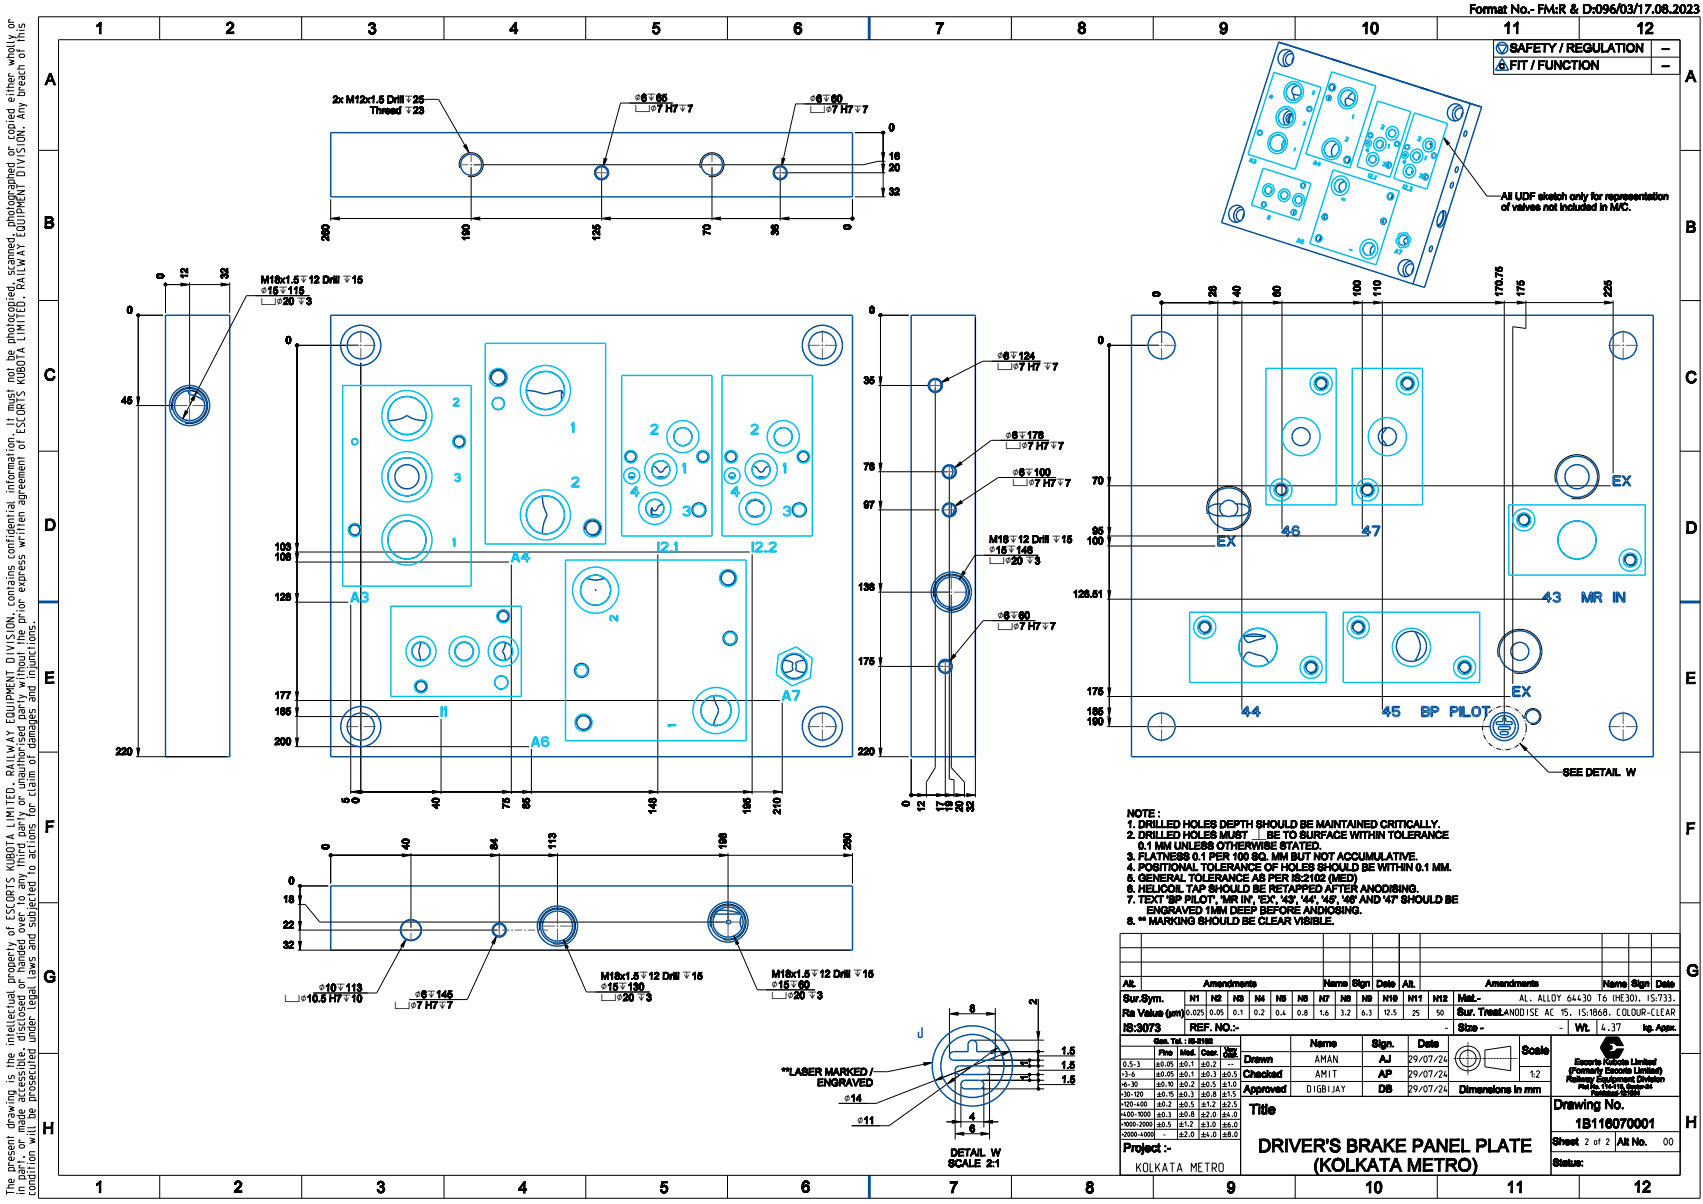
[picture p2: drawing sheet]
<svg xmlns="http://www.w3.org/2000/svg" width="594mm" height="420mm" viewBox="0 0 594 420" stroke-linecap="round" stroke-linejoin="round" font-family="sans-serif">
<defs><g id="words">
<g font-size="6.3">
<text x="437.9" y="401.9">DRIVER'S BRAKE PANEL PLATE</text>
<text x="458.6" y="408.6">(KOLKATA METRO)</text>
</g>
<g font-size="5.6">
<text x="33.2" y="11.8">1</text>
<text x="78.8" y="11.7">2</text>
<text x="128.3" y="11.9">3</text>
<text x="177.8" y="11.8">4</text>
<text x="227.3" y="11.8">5</text>
<text x="276.8" y="11.8">6</text>
<text x="326.3" y="11.8">7</text>
<text x="375.8" y="11.7">8</text>
<text x="425.3" y="11.8">9</text>
<text x="474.8" y="11.8">10</text>
<text x="524.3" y="11.7">11</text>
<text x="570.7" y="11.8">12</text>
<text x="15.7" y="29.6">A</text>
<text x="587.9" y="28.5">A</text>
<text x="15.3" y="79.5">B</text>
<text x="588" y="81.1">B</text>
<text x="15.4" y="132.7">C</text>
<text x="587.9" y="133.6">C</text>
<text x="15.5" y="185.1">D</text>
<text x="587.9" y="186">D</text>
<text x="15.4" y="238.4">E</text>
<text x="587.9" y="238.5">E</text>
<text x="15.7" y="290.3">F</text>
<text x="588" y="291">F</text>
<text x="588.3" y="340.5">G</text>
<text x="15.2" y="342.6">G</text>
<text x="14.8" y="395.5">H</text>
<text x="587.9" y="393.4">H</text>
<text x="33.1" y="416">1</text>
<text x="81.6" y="416">2</text>
<text x="131.3" y="416.1">3</text>
<text x="180.9" y="416.2">4</text>
<text x="230.1" y="416.1">5</text>
<text x="279.5" y="415.9">6</text>
<text x="331.1" y="416.1">7</text>
<text x="378.6" y="416.2">8</text>
<text x="427.9" y="416.2">9</text>
<text x="476.1" y="416.1">10</text>
<text x="525.5" y="416.1">11</text>
<text x="569.7" y="416">12</text>
</g>
<text font-size="4.9" x="433" y="388.7">Title</text>
<g font-size="4.5">
<text x="539.4" y="386.8">Drawing No.</text>
<text x="548.6" y="393.5">1B116070001</text>
</g>
<text font-size="4.4" x="502.6" y="4.6">Format No.- FM:R &amp; D:096/03/17.08.20</text>
<g font-size="4.2">
<text x="532" y="18.2">SAFETY / REGULATION--</text>
<text x="532" y="24.2">FIT / FUNCTION</text>
<text x="578.5" y="24.2">--</text>
<text x="391.8" y="401.8">Project :-</text>
</g>
<text font-size="3.9" x="396.5" y="408.7">KOLKATA METRO</text>
<g font-size="3.8">
<text x="221.4" y="35.3">⌀6↧65</text>
<text x="221.4" y="35.3">⌀ ↧</text>
<text x="282.5" y="35.6">⌀6↧60</text>
<text x="282.5" y="35.6">⌀ ↧</text>
<text x="221.4" y="39.1">⌴⌀7 H7↧7</text>
<text x="221.4" y="39.1">⌴⌀</text>
<text x="236.6" y="39.1">↧</text>
<text x="282.5" y="39.4">⌴⌀7 H7↧7</text>
<text x="282.5" y="39.4">⌴⌀</text>
<text x="297.6" y="39.4">↧</text>
<text x="104.3" y="98.8">↧</text>
<text x="119.4" y="98.8">↧15</text>
<text x="119.4" y="98.8">↧</text>
<text x="91" y="102.5">⌀15↧115</text>
<text x="91" y="106.3">⌴⌀20 ↧3</text>
<text x="91" y="102.5">⌀</text>
<text x="91" y="106.3">⌴⌀</text>
<text x="97.1" y="102.5">↧</text>
<text x="103.6" y="106.3">↧</text>
<text x="347.8" y="125.4">⌀6↧124</text>
<text x="347.8" y="125.4">⌀ ↧</text>
<text x="347.8" y="129.1">⌴⌀7 H7↧7</text>
<text x="347.8" y="129.1">⌴⌀</text>
<text x="363.9" y="129.1">↧</text>
<text x="350.8" y="153">⌀6↧178</text>
<text x="350.8" y="153">⌀ ↧</text>
<text x="350.8" y="156.7">⌴⌀7 H7↧7</text>
<text x="350.8" y="156.7">⌴⌀</text>
<text x="365.9" y="156.7">↧</text>
<text x="353.2" y="165.9">⌀6↧100</text>
<text x="353.2" y="165.9">⌀ ↧</text>
<text x="353.2" y="169.7">⌴⌀7 H7↧7</text>
<text x="353.2" y="169.7">⌴⌀</text>
<text x="368.3" y="169.7">↧</text>
<text x="351.8" y="189.3">↧</text>
<text x="366.9" y="189.3">↧15</text>
<text x="366.9" y="189.3">↧</text>
<text x="345" y="193.1">⌀15↧146</text>
<text x="345" y="196.8">⌴⌀20 ↧3</text>
<text x="345" y="193.1">⌀</text>
<text x="345" y="196.8">⌴⌀</text>
<text x="351.2" y="193.1">↧</text>
<text x="357.6" y="196.8">↧</text>
<text x="347.9" y="215.9">⌀6↧60</text>
<text x="347.9" y="215.9">⌀ ↧</text>
<text x="347.9" y="219.6">⌴⌀7 H7↧7</text>
<text x="347.9" y="219.6">⌴⌀</text>
<text x="363" y="219.6">↧</text>
<text x="222.9" y="341.7">↧</text>
<text x="238" y="341.7">↧15</text>
<text x="238" y="341.7">↧</text>
<text x="282.5" y="340.9">↧</text>
<text x="297.6" y="340.9">↧15</text>
<text x="297.6" y="340.9">↧</text>
<text x="111.2" y="345.8">⌀10↧113</text>
<text x="111.2" y="345.8">⌀</text>
<text x="117.3" y="345.8">↧</text>
<text x="209.5" y="345.4">⌀15↧130</text>
<text x="209.5" y="345.4">⌀</text>
<text x="215.7" y="345.4">↧</text>
<text x="269.1" y="344.7">⌀15↧60</text>
<text x="269.1" y="344.7">⌀</text>
<text x="275.3" y="344.7">↧</text>
<text x="99.3" y="349.5">⌴⌀10.5H7↧10</text>
<text x="99.3" y="349.5">⌴⌀</text>
<text x="119.2" y="349.5">↧</text>
<text x="137.6" y="351.8">⌴⌀7 H7↧7</text>
<text x="137.6" y="351.8">⌴⌀</text>
<text x="144.7" y="348.1">⌀6↧145</text>
<text x="144.7" y="348.1">⌀ ↧</text>
<text x="152.8" y="351.8">↧</text>
<text x="209.5" y="349.2">⌴⌀20 ↧3</text>
<text x="209.5" y="349.2">⌴⌀</text>
<text x="222.1" y="349.2">↧</text>
<text x="269.1" y="348.4">⌴⌀20 ↧3</text>
<text x="269.1" y="348.4">⌴⌀</text>
<text x="281.7" y="348.4">↧</text>
<text x="391.7" y="359.9">IS:3073</text>
<text x="529.8" y="367.7">Scale</text>
<text x="294.4" y="384.3">⌀14</text>
<text x="294.4" y="384.3">⌀</text>
<text x="298.9" y="392.1">⌀11</text>
<text x="298.9" y="392.1">⌀</text>
</g>
<g font-size="3.5">
<text x="116.1" y="35.9">2x M12x1.5 Drill</text>
<text x="129" y="39.7">Thread↧23</text>
<text x="310" y="45.6">0</text>
<text x="310" y="59.6">20</text>
<text x="310" y="55.6">16</text>
<text x="310" y="68">32</text>
<text x="523.6" y="69.6">All UDF sketch only for representat</text>
<text x="523.6" y="73.4">of valves not included in M/C.</text>
<text x="247.7" y="82.1" transform="rotate(-90 247.7 82.1)">70</text>
<text x="271.5" y="82.1" transform="rotate(-90 271.5 82.1)">36</text>
<text x="296.7" y="80.2" transform="rotate(-90 296.7 80.2)">0</text>
<text x="114.7" y="84.1" transform="rotate(-90 114.7 84.1)">260</text>
<text x="163.7" y="84.1" transform="rotate(-90 163.7 84.1)">190</text>
<text x="209.2" y="84.1" transform="rotate(-90 209.2 84.1)">125</text>
<text x="57.1" y="97.3" transform="rotate(-90 57.1 97.3)">0</text>
<text x="65.5" y="97.3" transform="rotate(-90 65.5 97.3)">12</text>
<text x="79.5" y="97.3" transform="rotate(-90 79.5 97.3)">32</text>
<text x="91" y="98.8">M18x1.5↧12 Drill</text>
<text x="404.5" y="103.6" transform="rotate(-90 404.5 103.6)">0</text>
<text x="424.1" y="103.6" transform="rotate(-90 424.1 103.6)">28</text>
<text x="432.5" y="103.6" transform="rotate(-90 432.5 103.6)">40</text>
<text x="446.5" y="103.6" transform="rotate(-90 446.5 103.6)">60</text>
<text x="474.5" y="103.6" transform="rotate(-90 474.5 103.6)">100</text>
<text x="481.5" y="103.6" transform="rotate(-90 481.5 103.6)">110</text>
<text x="524.1" y="103.6" transform="rotate(-90 524.1 103.6)">170.75</text>
<text x="531.6" y="103.6" transform="rotate(-90 531.6 103.6)">175</text>
<text x="562" y="103.6" transform="rotate(-90 562 103.6)">225</text>
<text x="44.3" y="109.3">0</text>
<text x="303.2" y="109.3">0</text>
<text x="4.9" y="119.6" transform="rotate(-90 4.9 119.6)">photocopied, scanned, photographed or copied either wholly</text>
<text x="99.6" y="119.8">0</text>
<text x="383" y="119.8">0</text>
<text x="8.6" y="133.8" transform="rotate(-90 8.6 133.8)">KUBO A LIMITED, RAILWAY EQUIPMENT DIVISION. Any breach of this</text>
<text x="301.2" y="133.8">35</text>
<text x="42.3" y="140.8">45</text>
<text x="301.2" y="163.9">78</text>
<text x="381" y="168.8">70</text>
<text x="301.2" y="177.2">97</text>
<text x="95.8" y="191.9">103</text>
<text x="345" y="189.3">M18↧12 Drill</text>
<text x="379.1" y="189.8">100</text>
<text x="381" y="186.3">95</text>
<text x="95.8" y="195.4">108</text>
<text x="95.8" y="209.4">128</text>
<text x="299.3" y="205.9">138</text>
<text x="374.2" y="208.4">126.51</text>
<text x="299.3" y="231.8">175</text>
<text x="95.8" y="243.7">177</text>
<text x="379.1" y="242.3">175</text>
<text x="95.8" y="249.3">185</text>
<text x="379.1" y="249.3">185</text>
<text x="379.1" y="252.8">190</text>
<text x="40.4" y="263.3">220</text>
<text x="95.8" y="259.8">200</text>
<text x="299.3" y="263.3">220</text>
<text x="4.9" y="270.4" transform="rotate(-90 4.9 270.4)">RAILWAY EQUIPMENT DIVISION, contains confidential information. It must not be</text>
<text x="8.6" y="274.9" transform="rotate(-90 8.6 274.9)">unauthorised party without the prior express written agreement of ESCORTS</text>
<text x="545.1" y="270.6">SEE DETAIL W</text>
<text x="12.2" y="277.4" transform="rotate(-90 12.2 277.4)">claim of damages and injunctions.</text>
<text x="121.7" y="280.2" transform="rotate(-90 121.7 280.2)">5</text>
<text x="125.2" y="280.2" transform="rotate(-90 125.2 280.2)">0</text>
<text x="317.2" y="281.3" transform="rotate(-90 317.2 281.3)">0</text>
<text x="153.2" y="282.1" transform="rotate(-90 153.2 282.1)">40</text>
<text x="177.7" y="282.1" transform="rotate(-90 177.7 282.1)">75</text>
<text x="184.7" y="282.1" transform="rotate(-90 184.7 282.1)">85</text>
<text x="228.8" y="284.1" transform="rotate(-90 228.8 284.1)">148</text>
<text x="261.7" y="284.1" transform="rotate(-90 261.7 284.1)">195</text>
<text x="272.2" y="284.1" transform="rotate(-90 272.2 284.1)">210</text>
<text x="322.5" y="283.2" transform="rotate(-90 322.5 283.2)">12</text>
<text x="329.1" y="283.2" transform="rotate(-90 329.1 283.2)">17</text>
<text x="332.1" y="283.2" transform="rotate(-90 332.1 283.2)">19</text>
<text x="335.8" y="283.2" transform="rotate(-90 335.8 283.2)">20</text>
<text x="339.6" y="283.2" transform="rotate(-90 339.6 283.2)">32</text>
<text x="393.2" y="285">NOTE :</text>
<text x="393.2" y="288.7">1. DRILLED HOLES DEPTH SHOULD BE MAINTAINED CRITICALLY.</text>
<text x="393.2" y="292.5">2. DRILLED HOLES MUST⏊BE TO SURFACE WITHIN TOLERANCE</text>
<text x="114.7" y="296.4" transform="rotate(-90 114.7 296.4)">0</text>
<text x="142.7" y="296.4" transform="rotate(-90 142.7 296.4)">40</text>
<text x="173.5" y="296.4" transform="rotate(-90 173.5 296.4)">84</text>
<text x="193.8" y="296.4" transform="rotate(-90 193.8 296.4)">113</text>
<text x="253.3" y="296.4" transform="rotate(-90 253.3 296.4)">198</text>
<text x="296.7" y="296.4" transform="rotate(-90 296.7 296.4)">260</text>
<text x="393.2" y="300">3. FLATNESS 0.1 PER 100 SQ. MM BUT NOT ACCUMULATIVE.</text>
<text x="401.5" y="296.2">0.1 MM UNLESS OTHERWISE STATED.</text>
<text x="393.2" y="303.7">4. POSITIONAL TOLERANCE OF HOLES SHOULD BE WITHIN 0.1 MM.</text>
<text x="100.7" y="308.4">0</text>
<text x="393.2" y="307.5">5. GENERAL TOLERANCE AS PER IS:2102 (MED)</text>
<text x="393.2" y="311.2">6. HELICOIL TAP SHOULD BE RETAPPED AFTER ANODISING.</text>
<text x="98.8" y="314.9">18</text>
<text x="393.2" y="315">7. TEXT 'BP PILOT', 'MR IN', 'EX', '43', '44', '45', '46' AND '47' SHOULD BE</text>
<text x="98.8" y="323.8">22</text>
<text x="393.2" y="322.5">8. ** MARKING SHOULD BE CLEAR VISIBLE.</text>
<text x="407.8" y="318.7">ENGRAVED 1MM DEEP BEFORE ANDIOSING.</text>
<text x="98.8" y="330.8">32</text>
<text x="209.5" y="341.7">M18x1.5↧12 Drill</text>
<text x="269.1" y="340.9">M18x1.5↧12 Drill</text>
<text x="338.2" y="353">8</text>
<text x="361.5" y="350.4" transform="rotate(-90 361.5 350.4)">2</text>
<text x="391.7" y="349.5">Sur.Sym.</text>
<text x="508.5" y="349.3">Mat.-</text>
<text x="391.4" y="354.6">Ra Value</text>
<text x="414.9" y="359.6">REF. NO.:-</text>
<text x="508.2" y="354.2">Sur. Treat.-</text>
<text x="508.6" y="359.6">Size -</text>
<text x="549.5" y="359.7">Wt.</text>
<text x="457.5" y="365.1">Name</text>
<text x="477.2" y="365.2">Sign.</text>
<text x="494" y="365.2">Date</text>
<text x="358.5" y="371.8" transform="rotate(-90 358.5 371.8)">1</text>
<text x="370.1" y="367.7">1.5</text>
<text x="433.7" y="370.7">Drawn</text>
<text x="480.6" y="370.6">AJ</text>
<text x="272.6" y="375.1">**LASER MARKED /</text>
<text x="358.5" y="376.8" transform="rotate(-90 358.5 376.8)">1</text>
<text x="370.1" y="372.7">1.5</text>
<text x="370.2" y="377.7">1.5</text>
<text x="433.2" y="375.9">Checked</text>
<text x="480.6" y="375.8">AP</text>
<text x="285" y="378.9">ENGRAVED</text>
<text x="433" y="381.1">Approved</text>
<text x="480.6" y="381">DB</text>
<text x="506.5" y="381.2">Dimensions in mm</text>
<text x="338.2" y="394.9">6</text>
<text x="338.2" y="390.7">4</text>
<text x="540.8" y="399.4">Sheet</text>
<text x="562" y="399.5">Alt No.</text>
<text x="328.9" y="403.3">DETAIL</text>
<text x="329.5" y="407">SCALE</text>
<text x="342.7" y="407">2:1</text>
<text x="346.9" y="403.3">W</text>
<text x="539.7" y="406.8">Status:</text>
<text x="4.9" y="417.3" transform="rotate(-90 4.9 417.3)">The present drawing is the intellectual property of ESCORTS KUBOTA LIMITED,</text>
<text x="8.6" y="417.3" transform="rotate(-90 8.6 417.3)">in part, or made accessible, disclosed or handed over to any third party or</text>
<text x="12.2" y="417.3" transform="rotate(-90 12.2 417.3)">condition will be prosecuted under legal laws and subjected to actions for</text>
</g>
<g font-size="3.4">
<text x="141.1" y="35.9">↧25</text>
<text x="141.1" y="35.9">↧</text>
<text x="141.1" y="39.7">↧</text>
<text x="436.4" y="292.5">⏊</text>
</g>
<g font-size="3.3">
<text x="503.8" y="359.6">-</text>
<text x="543.8" y="359.6">-</text>
<text x="558.2" y="359.6">4.37</text>
<text x="458.8" y="370.7">AMAN</text>
<text x="458.8" y="375.9">AMIT</text>
</g>
<g font-size="3.1">
<text x="391.7" y="344.2">Alt.</text>
<text x="419.9" y="344.2">Amendments</text>
<text x="461.7" y="344.1">Name</text>
<text x="471.6" y="344">Sign</text>
<text x="480.1" y="344.2">Date</text>
<text x="489.2" y="344.3">Alt.</text>
<text x="518.2" y="344.1">Amendments</text>
<text x="559.1" y="344.3">Name</text>
<text x="569.1" y="344.2">Sign</text>
<text x="577.5" y="344.3">Date</text>
<text x="406.5" y="354.4">(µm)</text>
<text x="580.4" y="399.5">00</text>
</g>
<g font-size="2.9">
<text x="525.1" y="349.2">AL. ALLOY 64430 T6 (HE30), IS:733.</text>
<text x="521.6" y="354.2">ANODISE AC 15, IS:1868. COLOUR-CLEAR</text>
<text x="491.2" y="370.6">29/07/24</text>
<text x="491.2" y="375.8">29/07/24</text>
<text x="532.9" y="375.8">1:2</text>
<text x="455.7" y="381">DIGBIJAY</text>
<text x="491.2" y="381">29/07/24</text>
</g>
<g font-size="2.8">
<text x="415" y="349.2">N1</text>
<text x="422.5" y="349.2">N2</text>
<text x="430.2" y="349.3">N3</text>
<text x="437.6" y="349.3">N4</text>
<text x="445" y="349.2">N5</text>
<text x="452.6" y="349.2">N6</text>
<text x="460.2" y="349.4">N7</text>
<text x="467.6" y="349.3">N8</text>
<text x="475" y="349.3">N9</text>
<text x="482.3" y="349.2">N10</text>
<text x="491.1" y="349.2">N11</text>
<text x="499.8" y="349.3">N12</text>
<text x="573.2" y="359.4">kg. Appx.</text>
<text x="545.1" y="371.4">Escorts Kubota Limited</text>
<text x="541.8" y="374.4">(Formerly Escorts Limited)</text>
<text x="541.8" y="377.4">Railway Equipment Division</text>
</g>
<text font-size="2.6" x="553" y="399.3">2 of 2</text>
<text font-size="2.5" x="523" y="24">C</text>
<g font-size="2.4">
<text x="398.9" y="364">Gen. Tol. : IS-2102</text>
<text x="403.6" y="368">Fine</text>
<text x="411.5" y="368">Med.</text>
<text x="418.3" y="368">Coar.</text>
</g>
<g font-size="2.3">
<text x="421.7" y="354">0.05</text>
<text x="413.5" y="354.1">0.025</text>
<text x="429.9" y="354">0.1</text>
<text x="437.4" y="354">0.2</text>
<text x="445" y="354.2">0.4</text>
<text x="452.5" y="354.2">0.8</text>
<text x="460" y="354.2">1.6</text>
<text x="467.5" y="354.1">3.2</text>
<text x="474.9" y="354.1">6.3</text>
<text x="482.4" y="354">12.5</text>
<text x="492.7" y="354.2">25</text>
<text x="501.2" y="354.1">50</text>
</g>
<g font-size="2.2">
<text x="413.2" y="372">0.1</text>
<text x="427.9" y="371.9">--</text>
<text x="391.1" y="375.5">&gt;3-6</text>
<text x="391.6" y="372.1">0.5-3</text>
<text x="413.3" y="375.5">0.1</text>
<text x="420.9" y="372.1">0.2</text>
<text x="420.9" y="375.5">0.3</text>
<text x="428.3" y="375.6">0.5</text>
<text x="413.1" y="382.6">0.3</text>
<text x="413.3" y="379">0.2</text>
<text x="420.9" y="379.1">0.5</text>
<text x="420.9" y="382.5">0.8</text>
<text x="428.2" y="382.5">1.5</text>
<text x="428.3" y="379">1.0</text>
<text x="413.2" y="389.5">0.8</text>
<text x="413.2" y="386.1">0.5</text>
<text x="420.8" y="389.6">2.0</text>
<text x="421" y="386">1.2</text>
<text x="428.2" y="389.6">4.0</text>
<text x="428.2" y="386.1">2.5</text>
<text x="413.2" y="392.9">1.2</text>
<text x="420.8" y="393.1">3.0</text>
<text x="428.3" y="393.1">6.0</text>
<text x="413.2" y="396.5">2.0</text>
<text x="420.9" y="396.6">4.0</text>
<text x="428.4" y="396.5">8.0</text>
</g>
<g font-size="2.1">
<text x="404.8" y="372">0.05</text>
<text x="426.1" y="368.7">Coar.</text>
<text x="426.7" y="366.9">Very</text>
<text x="404.9" y="375.5">0.05</text>
<text x="390.6" y="382.5">&gt;30-120</text>
<text x="390.8" y="379">&gt;6-30</text>
<text x="404.9" y="379">0.10</text>
<text x="405" y="382.5">0.15</text>
<text x="546.6" y="379.8">Plot No. 114-115, Sector-24</text>
<text x="553.5" y="382">Faridabad-121004</text>
<text x="390.6" y="389.5">&gt;400-1000</text>
<text x="390.6" y="385.9">&gt;120-400</text>
<text x="405.2" y="389.6">0.3</text>
<text x="405.3" y="385.9">0.2</text>
<text x="405.2" y="393.1">0.5</text>
<text x="405.6" y="396.5">-</text>
</g>
<g font-size="2">
<text x="390.7" y="392.9">&gt;1000-2000</text>
<text x="391" y="396.4">&gt;2000-4000</text>
</g>
</g></defs>
<g fill="none" stroke="#000" stroke-width=".35">
<path d="M13.4 5.9h579.6v412.1h-579.6zM20.4 13.9h565.6v396.1h-565.6zM55.7 5.8v8M105.2 5.8v8M154.9 5.8v8M204.3 5.8v8M253.7 5.8v8M352.8 5.8v8M402.2 5.8v8M451.7 5.8v8M501.3 5.8v8M521 19.9h65"/>
<path d="M526.8 17.2l.4 .1zM526.8 17.3l.4 .1zM526.8 17.5h.5zM526.8 17.5l.5 .1zM526.9 17.6h.4zM526.9 15.9l.4-.1zM526.9 16l.4-.1zM526.9 15.9h.4zM526.9 16h.4zM526.9 16.1h.4zM526.9 15.8l.5-.1zM526.9 15.8h.4z"/>
<path d="M526.9 16.2h.4zM526.9 16.3l.5-.1zM526.9 16.3h.6zM526.9 17.7h.5zM526.9 17.7h.6zM527 15.6h.5zM527 15.6l.4 .1zM527 16.3h.6zM527 16.3h.5zM527 16.3h.7zM527 15.6l.8-.1zM527 15.6l1-.1z"/>
<path d="M527 15.6l.7-.1zM527 17.9l.8-.1zM527 17.9l.7-.1zM527 17.9l.6-.1zM527 17.9h.9zM527.1 16.4h.8zM527.1 16.4h.7zM527.1 16.4h.9zM527.1 15.4h1.6zM527.1 15.4l1.8 .1zM527.1 15.4l.9 .1zM527.1 16.5h1.1z"/>
<path d="M527.1 16.5h1.3zM527.1 18l1.8-.1zM527.1 18l1.1-.1zM527.1 18l1-.1zM527.1 18l.9-.1zM527.1 18h1.7zM527.2 15.4l1.5-.1zM527.2 15.4h1.5zM527.2 16.6h1.3zM527.2 18h1.6zM527.2 18h1.5zM527.3 15.3l1.2-.1z"/>
<path d="M527.3 15.3h1.4zM527.3 16.6h1.3zM527.4 18.1l1.3-.1zM527.4 18.1h1.2zM527.4 15.2h1zM527.4 15.2h1.1zM527.4 16.7h1.3zM527.5 18.2l1.1-.1zM527.5 15.2h.8zM527.5 15.2h.9zM527.5 16.7h1.2zM527.7 15.2h.4z"/>
<path d="M527.7 15.2h.6zM527.7 18.2l.9-.1zM527.7 18.2h.6zM527.7 16.8h1.2zM527.8 15.2h.3zM527.9 18.2h.4zM527.9 18.2h.3zM527.9 16.8h1zM528 15.5h.9zM528.1 16.8h.8zM528.1 15.5h.8zM528.2 16.9h.8z"/>
<path d="M528.2 17.9l.8-.1zM528.3 15.5l.6 .1zM528.3 17.8h.7zM528.3 16.9h.7zM528.3 18.2l.3-.1zM528.4 15.6h.5zM528.4 17l.6-.1zM528.4 17.8l.7-.1zM528.5 15.6l.5 .1zM528.5 17.8l.6-.1zM528.5 17l.5-.1zM528.5 15.7l.5 .1z"/>
<path d="M528.5 17.7h.6zM528.6 17h.5zM528.6 15.8l.5 .1zM528.6 17.1h.5zM528.6 17.7l.5-.1zM528.6 15.9l.5 .1zM528.7 17.1l.4 .1zM528.7 17.2l.4 .1zM528.7 17.5h.4zM528.7 17.5l.4 .1zM528.7 17.4l.4-.1zM528.7 17.4l.4 .1z"/>
<path d="M530.1 17.2l-.3 1h-.4zM530.1 17.2l1.1-.3 .1 .3zM530.2 16.9h1l-1.1 .3zM530.2 16.9l-.8 1.3zM530.5 15.2h.4l-.2 .3zM530.5 15.2l.2 .3-1.3 2.7zM530.5 16.1l-1.1 2.1zM530.6 15.8l-1.2 2.4zM530.7 15.5l-1.3 2.7zM530.9 15.2l-.2 .4zM530.9 15.2l-.1 .6zM530.9 15.2v.8z"/>
<path d="M530.9 15.2v.9zM530.9 15.2l.3 1.7zM530.9 15.2l.4 2zM530.9 15.2l.8 3zM530.9 15.2l1.2 3h-.4zM550.8 5.8v8M576 13.9v12M586 13.9h-65v12h65M148 34.7h5l9.2 16M234.6 35.9h-18.2l-5.2 19.4M295.7 36.2h-18.2l-4.2 19.1M464.3 20.5l3.4 1.1z"/>
<path d="M495.1 30.4l3.4 1.1zM526.9 21.2h2l-1.6 .3zM526.9 21.2l.4 .3-.4 2.7zM527.3 21.5l1.6-.3v.3zM527.3 22.8l1.4-.3v.3zM527.3 22.5h1.4l-1.4 .3zM527.3 22.5l-.4 1.7zM527.3 21.5l-.4 2.7zM527.3 22.8v1.4h-.4zM529.5 21.2h.4l-.4 3zM529.9 21.2v3h-.4zM530.4 21.2h2.4l-2.4 .3z"/>
<path d="M530.4 21.5l2.4-.3zM13.5 52.4h6.9M160.3 58.6a4.2 4.2 0 0 1 3.7-5.3 4.2 4.2 0 0 1 4.5 4.5 4.2 4.2 0 0 1-5.2 3.7M161.7 51l.9-.5 1 2.8zM164.3 58.3v18.7M210.7 55.2l1 .3-1.3 2.7zM244.3 58.6a4.2 4.2 0 0 1 3.7-5.3 4.2 4.2 0 0 1 4.5 4.5 4.2 4.2 0 0 1-5.2 3.7M248.3 58.3v18.7M272.8 55.2l.9 .2-1.1 2.8zM298.2 46.3h10.6M307.5 57.3h1l-.5 3zM307.5 53.3h1l-.5 3z"/>
<path d="M307.6 46.1l.3-.3 .5 .1 .1 .4-.1 .4-.5 .1-.3-.3zM308 46.3v19.4M308.8 56.3h-2.6l-5 1.2h-136M503.4 47.8l2.2 2.2-.8 .5zM505.2 50.2l13.4 18.2h5M586 52.5h7M115.3 76.2l3-.5v1zM115.3 69.5v7.5M118.3 76.2h179M164.3 76.2l3-.5v1zM209.8 76.2l3-.5v1zM209.8 61.1v15.9"/>
<path d="M248.3 76.2l3-.5v1zM272.1 76.2l3-.5v1zM272.1 61.1v15.9M273 60.3h35.8M296.9 76l.3-.3 .5 .1 .1 .4-.1 .4-.5 .1-.3-.3zM297.3 69.5v7.5M298.2 68.7h10.6M307.5 65.7h1l-.5 3zM503 73.6a4.1 4.1 0 0 1-1.6 5.1M57.3 99l.3-.2 .4 .1 .2 .4-.2 .4-.4 .1-.3-.3zM57.7 98.5v10.6M57.7 99.3h19.4"/>
<path d="M63.1 98.8l3 .5-3 .5zM66.1 98.5v42.1M77.1 98.8l3 .5-3 .5zM80.1 98.5v10.6M13.5 104.8h6.9M47.5 110h9.4M47.8 109.7l.3-.2 .4 .1 .2 .4-.2 .4-.4 .1-.3-.3zM48.2 110v151M108.1 103.1h-22.1l-17.5 33.7M306.4 110h10.6M306.7 109.7l.3-.2 .4 .1 .2 .4-.2 .4-.4 .1-.3-.3zM307.1 110v151"/>
<path d="M340.2 110.8v167.3M404.7 105.3l.3-.2 .5 .1 .2 .4-.2 .3-.5 .1-.3-.2zM405.2 104.8v14.8M405.2 105.6h154.5M421.8 105.1l3 .5-3 .5zM424.8 104.8v81.3M430.2 105.1l3 .5-3 .5zM433.2 104.8v142.8M444.2 105.1l3 .5-3 .5zM447.2 104.8v79.8M472.2 105.1l3 .5-3 .5zM475.2 104.8v79.8"/>
<path d="M479.2 105.1l3 .5-3 .5zM482.2 104.8v142.8M521.7 105.1l3 .5-3 .5zM524.7 104.8v147.8M529.2 105.1l3 .5-3 .5zM532.2 104.8v9.8l-4.5-.6v124.6M559.7 105.1l3 .5-3 .5zM562.7 104.8v60.3M586 104.9h7M47.7 138.5h1l-.5 3zM66.1 136.2l1.7 .3 1.5 .8M67.2 139.5l-2.1 4"/>
<path d="M68.5 136.8l-.9 2.9-.9-.5zM102.8 120.5h22.2M103.1 120.2l.4-.2 .4 .1 .2 .4-.2 .4-.4 .1-.4-.3zM103.6 120.5v137M125.8 126.5v150.5M171.1 132.4a2.8 2.8 0 0 1 2.4-3.5 2.8 2.8 0 0 1 3.1 3 2.8 2.8 0 0 1-3.5 2.5M306.4 134.5h19M306.6 131.5h1l-.5 3zM326.2 132.4l1.4 .5 .7 1.4M326.2 135.3v132.5l-3.1 5.1v5.2M328.1 133.5l2.4-1.8 .5 .9zM362.9 126h-20.1l-12 6.1"/>
<path d="M386.2 120.5h18.1M386.5 120.2l.3-.2 .4 .1 .2 .4-.2 .4-.4 .1-.3-.3zM386.9 120.5v130M458.8 134.3a2.1 2.1 0 0 1 1.8-2.6 2.1 2.1 0 0 1 2.3 2.3 2.1 2.1 0 0 1-2.6 1.8M488.9 134.3a2.1 2.1 0 0 1 1.8-2.6 2.1 2.1 0 0 1 2.3 2.3 2.1 2.1 0 0 1-2.6 1.8M13.5 157.4h6.9M47.5 141.5h17.8M60 143.1a6.3 6.3 0 0 1 5.6-7.9 6.3 6.3 0 0 1 6.8 6.8 6.3 6.3 0 0 1-7.9 5.6M64.6 143.2l.9 .5-1.8 2.4zM158.1 154.6a2.1 2.1 0 0 1 1.9-2.6 2.1 2.1 0 0 1 2.2 2.3 2.1 2.1 0 0 1-2.6 1.8M218 159.9a2.1 2.1 0 0 1 1.8-2.7 2.1 2.1 0 0 1 2.3 2.3 2.1 2.1 0 0 1-2.7 1.8M243.2 159.9a2.1 2.1 0 0 1 1.8-2.7 2.1 2.1 0 0 1 2.3 2.3 2.1 2.1 0 0 1-2.7 1.8"/>
<path d="M253 159.9a2.1 2.1 0 0 1 1.8-2.7 2.1 2.1 0 0 1 2.3 2.3 2.1 2.1 0 0 1-2.7 1.8M278.2 159.9a2.1 2.1 0 0 1 1.8-2.7 2.1 2.1 0 0 1 2.3 2.3 2.1 2.1 0 0 1-2.7 1.8M365.9 153.6h-20.1l-10.6 7.9M586 157.4h7M306.4 164.6h23.9M306.4 177.9h21.3M306.6 161.6h1l-.5 3zM306.6 174.9h1l-.5 3zM331.1 165.4v106.4l1.7 .2v6.1M332.9 176.7l2.2-2.1 .5 .9zM334.9 161.1l.6 .8-2.7 1.4zM368.3 166.6h-20.1l-12.8 8.5"/>
<path d="M386.2 169.5h175.6M386.4 166.5h1l-.5 3zM421.2 179.3a7.7 7.7 0 0 1 6.7-9.6 7.7 7.7 0 0 1 8.4 8.3 7.7 7.7 0 0 1-9.7 6.8M444.8 171.4a2.1 2.1 0 0 1 1.8-2.6 2.1 2.1 0 0 1 2.3 2.3 2.1 2.1 0 0 1-2.6 1.8M474.9 171.4a2.1 2.1 0 0 1 1.8-2.6 2.1 2.1 0 0 1 2.3 2.3 2.1 2.1 0 0 1-2.6 1.8M542.6 168.3a7.7 7.7 0 0 1 6.8-9.7 7.7 7.7 0 0 1 8.3 8.4 7.7 7.7 0 0 1-9.6 6.8M102.8 196.1h74.7M102.8 192.6h158.7M103.1 193.1h1l-.5 3zM103.1 189.6h1l-.5 3zM121.7 185.4a2.1 2.1 0 0 1 1.9-2.6 2.1 2.1 0 0 1 2.2 2.3 2.1 2.1 0 0 1-2.6 1.8M178.3 196.9v80.1"/>
<path d="M204 184.9a2.8 2.8 0 0 1 2.4-3.5 2.8 2.8 0 0 1 3.1 3 2.8 2.8 0 0 1-3.5 2.5M229.4 193.4v83.6M262.3 193.4v83.6M335.8 199.3l.9 .6-2.1 2.2zM362.1 193.7h-22.1l-3.7 5.9M386.2 187h90.4M386.2 190.5h37.7M386.4 184h1l-.5 3zM386.4 187.5h1l-.5 3zM529.5 181.9a2.1 2.1 0 0 1 1.8-2.6 2.1 2.1 0 0 1 2.3 2.3 2.1 2.1 0 0 1-2.6 1.8M566.6 195.9a2.1 2.1 0 0 1 1.8-2.6 2.1 2.1 0 0 1 2.3 2.3 2.1 2.1 0 0 1-2.6 1.8M102.8 210.1h18.7"/>
<path d="M103.1 207.1h1l-.5 3zM122.3 210.9v66.1M173.5 215.5a2.1 2.1 0 0 1 1.9-2.6 2.1 2.1 0 0 1 2.2 2.3 2.1 2.1 0 0 1-2.6 1.8M251.2 202.4a2.8 2.8 0 0 1 2.5-3.5 2.8 2.8 0 0 1 3 3 2.8 2.8 0 0 1-3.5 2.5M306.4 206.6h24.6M306.6 203.6h1l-.5 3zM325.7 208.2a6.3 6.3 0 0 1 5.6-7.9 6.3 6.3 0 0 1 6.8 6.8 6.3 6.3 0 0 1-7.9 5.6M331.8 207.4v60.4l4.6 5.1v5.2M361.1 216.5h-18.2l-9.9 12M386.2 209h153.3M418.2 219.4a2.1 2.1 0 0 1 1.8-2.7 2.1 2.1 0 0 1 2.3 2.3 2.1 2.1 0 0 1-2.6 1.8M471.7 219.4a2.1 2.1 0 0 1 1.9-2.7 2.1 2.1 0 0 1 2.2 2.3 2.1 2.1 0 0 1-2.6 1.8"/>
<path d="M306.4 232.5h22.5M306.6 229.5h1l-.5 3zM329.7 233.3v44.8M332.6 228.2l.8 .7-2.3 1.9zM386.4 240h1l-.5 3zM455.3 233.4a2.1 2.1 0 0 1 1.8-2.7 2.1 2.1 0 0 1 2.3 2.3 2.1 2.1 0 0 1-2.6 1.8M508.8 233.4a2.1 2.1 0 0 1 1.9-2.7 2.1 2.1 0 0 1 2.2 2.3 2.1 2.1 0 0 1-2.6 1.8M522.7 229.2a7.7 7.7 0 0 1 6.7-9.7 7.7 7.7 0 0 1 8.4 8.4 7.7 7.7 0 0 1-9.7 6.8M102.8 250h50.2M102.8 244.4h169.2M103.1 247h1l-.5 3zM103.1 257.5h1l-.5 3z"/>
<path d="M103.1 241.4h1l-.5 3zM144.8 240a2.1 2.1 0 0 1 1.9-2.6 2.1 2.1 0 0 1 2.2 2.3 2.1 2.1 0 0 1-2.6 1.8M153.8 250.8v26.2M200.8 252.8a2.8 2.8 0 0 1 2.5-3.5 2.8 2.8 0 0 1 3 3 2.8 2.8 0 0 1-3.5 2.5M272.8 245.2v31.8M386.2 250h.4M386.2 253.5h133.8M386.2 243h140.6M386.4 247h1l-.5 3zM386.4 250.5h1l-.5 3zM530.1 259.3l2.5 1.8-.7 .7zM531.9 250.7a2.8 2.8 0 0 1 2.5-3.5 2.8 2.8 0 0 1 3 3 2.8 2.8 0 0 1-3.5 2.5"/>
<path d="M13.5 262.4h6.9M47.5 264h31.8M47.7 261h1l-.5 3zM102.8 260.5h81.7M122.3 276.2l3-.5v1zM125.3 276.2h144.5M125.4 276l.3-.2 .5 .1 .1 .3-.1 .4-.5 .1-.3-.2zM150.8 275.7l3 .5-3 .5zM175.3 275.7l3 .5-3 .5zM182.3 275.7l3 .5-3 .5zM185.3 261.3v15.7M226.4 275.7l3 .5-3 .5z"/>
<path d="M259.3 275.7l3 .5-3 .5zM269.8 275.7l3 .5-3 .5zM306.4 264h10.6M306.6 261h1l-.5 3zM317.4 277.1l.3-.2 .4 .1 .2 .4-.2 .4h-.4l-.3-.2zM317.8 264.8v13.3M317.8 277.4h19.4M320.1 276.9l3 .5-3 .5zM326.7 276.9l3 .5-3 .5zM329.8 276.9l3 .5-3 .5zM333.4 276.9l3 .5-3 .5zM337.2 276.9l3 .5-3 .5z"/>
<path d="M532.3 261.5l7.8 7.9h5M570.1 268.1h.4l-.7 1.6zM570.5 268.1l-.8 1.8zM570.5 268.1l-.8 1.9zM570.5 268.1l-.8 2zM570.5 268.1l-.9 2.2zM570.5 268.1l-.7 2.5-.2-.3zM586 262.4h7M114.9 298.1l.3-.2 .5 .1 .1 .4-.1 .3-.5 .1-.3-.2zM115.3 297.6v10.6M115.3 298.4h179M140.3 297.9l3 .5-3 .5z"/>
<path d="M143.3 297.6v26M171.1 297.9l3 .5-3 .5zM174.1 297.6v26M191.4 297.9l3 .5-3 .5zM194.4 297.6v24.6M250.9 297.9l3 .5-3 .5zM253.9 297.6v23.2M294.3 297.9l3 .5-3 .5zM297.3 297.6v10.6M397.2 294.8l.3-.2zM397.2 294.8l.3-.1zM397.2 294.8l.3 .1-.3 .1z"/>
<path d="M397.2 295l.3-.1zM397.2 295.2l.3-.2zM397.2 295h.3zM397.2 295.2l.3 .1zM397.2 295.4h.3zM397.2 294.6l.3-.1zM397.2 294.6h.3l-.3 .2zM397.2 295.5l.3-.1zM397.2 295.5h.3zM397.2 294.4l.4-.1zM397.2 294.4h.4zM397.2 294.4l.3 .1z"/>
<path d="M397.3 295.6h.3zM397.3 294.3h.3zM397.3 295.7l.3-.1zM397.3 295.7l.3 .1zM397.3 295.9l.3-.1zM397.3 295.9h.4zM397.4 295.9l.4 .1zM397.4 296h.7zM397.4 296h.6zM397.4 296h.5zM397.4 296l1.1 .1zM397.5 296.1h1z"/>
<path d="M397.5 296.2l1-.1zM397.5 296.2h.9zM397.6 296.2h.8zM397.6 296.2h.7zM397.7 296.2h.6zM397.8 296.2h.5zM397.8 296.2h.4zM397.8 296.3l.4-.1zM397.9 296.3l.3-.1zM397.9 296.3h.2zM398.1 296h.5zM398.2 296h.4z"/>
<path d="M398.3 295.9h.4zM398.3 295.8l.4-.1zM398.4 295.8l.3-.1zM398.4 294.3h.3zM398.4 295.7l.4-.1zM398.4 295.7h.3zM398.4 294.4h.4zM398.4 295.6h.4zM398.5 294.5l.3 .1zM398.5 294.6l.3 .1zM398.5 295.4h.3zM398.5 295.5l.3-.1z"/>
<path d="M398.5 295.5l.3 .1zM398.5 294.7l.3 .2zM398.5 294.9h.3zM398.5 295.2l.3-.2v.2zM398.5 295.2h.3zM398.5 295.3l.3-.1v.2zM398.5 295.3l.3 .1zM398.5 295l.3-.1zM398.5 295h.3zM399.3 295.9h.3l-.3 .3zM399.6 295.9v.3h-.3zM400.3 294.4l.6-.1z"/>
<path d="M400.3 294.7l.3-.2zM400.3 294.7l.5-.3zM400.3 294.4h.5l-.5 .3zM13.5 314.9h6.9M103.9 309.1h10.6M103.9 315.5h2.6l5 6.2h141.6M104.1 312.5h1l-.5 3zM104.2 308.8l.3-.2 .5 .1 .1 .4-.1 .3-.5 .1-.3-.2zM104.6 309.1v19.4M400.2 318.7l.3-.3h1.5zM400.2 316.2l.3 .3-.3 2.2zM400.2 318.7l1.8-.3v.3z"/>
<path d="M400.4 316.2v2.5M400.5 317.6l1.4-.3v.3zM400.5 317.6v.8l-.3 .3zM400.5 317.3h1.4l-1.4 .3zM400.5 317.3l-.3 1.4zM400.5 316.5l-.3 2.2zM402.5 316.2h.4l-.4 2.5zM402.7 316.2v2.5M402.8 316.8v1.9h-.3zM402.8 316.8l1.3 1.4v.5zM402.9 316.2l1.2 2-1.3-1.4zM402.9 316.2l-.4 2.5z"/>
<path d="M404.1 316.2h.4l-.4 2zM404.5 316.2l-.4 2.5zM404.5 316.2v2.5h-.4zM404.9 317.3l.4-.1zM404.9 317.5l.3-.1zM404.9 317.3l.3 .1-.3 .1zM404.9 317.5l.3 .2zM404.9 317.7l.4 .1zM404.9 317.2l.4-.2zM404.9 317.2l.4-.1zM404.9 317.2h.4zM404.9 317.9h.4z"/>
<path d="M405 317l.4-.1zM405 317h.3zM405 318l.3 .1zM405 316.8l.5-.1zM405 316.8h.5zM405 316.8l.4 .1-.4 .1zM405 318.2h.4zM405 318.2h.5zM405.1 316.7h.4zM405.1 318.3h.5zM405.2 318.4h.6zM405.2 318.4h.5z"/>
<path d="M405.2 318.4l.7 .1zM405.4 318.5h1.7zM405.4 318.5h.9zM405.4 318.5h.7zM405.4 318.5h.6zM405.4 318.5l1.6 .1zM405.5 318.6h1.5zM405.5 318.6h1.3zM405.7 318.7l1.1-.1zM405.7 318.7h1zM405.8 318.7h.9zM405.8 318.7h.6z"/>
<path d="M406 318.8l.4-.1zM406 318.8h.3zM406.2 317.5h1l-1 .3zM406.2 317.8l1-.3-.3 .3zM406.3 318.5l.9-.1zM406.4 318.5l.8-.1zM406.4 318.7h.3zM406.5 318.4h.7zM406.6 318.4h.6zM406.7 318.4l.1-.1zM406.7 318.4l.2-.2zM406.7 318.4h.5z"/>
<path d="M406.7 316.7h.4zM406.8 316.8h.3zM586 314.9h7M103.9 331.5h192.6M103.9 324.5h69.4M104.1 328.5h1l-.5 3zM104.1 321.5h1l-.5 3zM140.2 330.2l-8.8 16.2h-22.1M141.7 327.5l-1 2.9-.9-.5zM172 329.1l-9 19.6h-20.2M173.3 326.4l-.8 2.9-.9-.4zM188.4 324.7a6.3 6.3 0 0 1 5.5-7.9 6.3 6.3 0 0 1 6.8 6.8 6.3 6.3 0 0 1-7.9 5.5"/>
<path d="M196.6 327.9l1.6 2.5-.9 .4zM197.8 330.6l6.7 15.4h22.1M247.9 323.3a6.3 6.3 0 0 1 5.5-7.9 6.3 6.3 0 0 1 6.8 6.8 6.3 6.3 0 0 1-7.9 5.5M256 326.5l1.7 2.5-.9 .4zM257.2 329.2l6.9 16.1h20.2M390.7 330.6h195.3M390.7 335.6h195.3M398.1 325.6v20M461.6 325.6v20M470.9 325.6v20M478.8 325.6v20M488.1 325.6v20"/>
<path d="M495.3 325.6v20M558.8 325.6v20M568.1 325.6v20M576 325.6v20M586 325.6h-195.3v20l195.3-.1 .1 64.4h-195.3M331.2 353.6l3-.5v1zM331.2 351.6v15.9M334.2 353.6h10M344.2 353.1l3 .5-3 .5zM347.2 351.6v15.9M361.6 359.8h1l-.5 3zM362.1 348.4v11.4"/>
<path d="M390.7 340.6h195.3M390.7 345.6v64.4M413.2 350.6h172.8M413.2 355.6h172.8M413.2 345.6v15.5M420.7 345.6v10M428.2 345.6v10M435.7 345.6v10M443.2 345.6v10M450.7 345.6v10M458.2 345.6v10M465.7 345.6v10"/>
<path d="M473.2 345.6v10M480.7 345.6v10M489.5 345.6v10M498.2 345.6v10M507 345.6v15.5M547 355.6v5.5M557 355.6v5.5M13.5 367.5h6.9M302.2 378.9l1.5-.1zM302.2 378.9l1.6-.2zM302.2 378.9l1.8-.3zM302.2 378.9l1.1-.3z"/>
<path d="M302.2 378.9l1-.3zM302.2 378.9l.9-.3zM302.2 376.4h.9l-.5 .3zM302.2 378.9l1.3-.1zM302.6 376.7l1.3-.1zM302.6 376.7l1.2-.2zM302.6 376.7l1.1-.2zM302.6 376.7l1.1-.3zM302.6 376.7l.9-.3zM302.6 376.7l.8-.3zM302.6 376.7l.6-.3zM303.1 376.7l.8-.1z"/>
<path d="M303.1 378.9l.4-.1zM303.2 376.7l.7-.1zM303.3 378.6l.8-.1zM303.4 376.7h.6zM303.4 378.5h.7zM303.5 376.7h.5zM303.5 378.5h.6zM303.6 378.5h.5zM303.6 376.8h.5zM303.6 378.5l.5-.1zM303.7 378.4h.4zM303.7 376.8l.5 .1z"/>
<path d="M303.7 378.4l.5-.1zM303.8 376.9h.4zM303.8 377h.4zM303.8 378.3l.4-.1zM303.8 378.3h.4zM303.9 378.2l.3-.1zM303.9 378.2h.3zM303.9 377.1h.4zM303.9 378.1l.4-.1zM303.9 378.1h.3zM304 377.2l.3 .1zM304 378l.3-.1z"/>
<path d="M304 378h.3zM304 377.4l.3-.1zM304 377.4h.3l-.3 .2zM304 377.7l.3-.1zM304 377.7h.3zM304 377.9l.3-.2zM304 377.9h.3zM304 377.6l.3-.2zM304 377.6h.3zM322.2 370.7l3-.1-2.8 1.1zM322.3 371.2l-12.7 2.7h-5M326.1 376.9l2.6-1.5 .4 .9z"/>
<path d="M326.1 376.9l-20.5 8h-13M330.2 378.3l-20.1 14.4h-13M332.4 376.1l.5 .8-2.7 1.4zM333.2 374.2v23.3M335.2 379.2v14.1M340 362.8h24.1M342.5 376.8h21.7M342.5 379.8h21.7M343.2 379.2v14.1M344.5 371.8h19.6M344.5 374.8h19.6M345.2 374.2v23.3"/>
<path d="M345.4 366.8l2.7-1.4-2.2 2.2zM345.7 367.2l-13 9.3M346.5 366.8h17.6M346.5 369.8h17.6M347.6 364.8a11 11 0 0 1 2.6 7M349.2 367.4l3-.6-2.6 1.5zM349.4 367.9l-20.5 7.9M351.9 366a14 14 0 0 1 1.3 5.8M361.7 371.6l.3-.2h.4l.2 .4-.2 .4-.4 .1-.3-.2zM361.7 374.6l.3-.2h.4l.2 .4-.2 .4-.4 .1-.3-.2zM361.7 366.6l.3-.2h.5l.1 .4-.1 .4-.5 .1-.3-.2zM361.7 369.6l.3-.2h.5l.1 .4-.1 .4-.5 .1-.3-.2z"/>
<path d="M361.8 376.6l.3-.2h.4l.2 .4-.2 .4-.4 .1-.3-.2zM361.8 379.6l.3-.2h.4l.2 .4-.2 .4-.4 .1-.3-.2zM362.1 373.3h10.4M362.1 362.8v17M362.1 368.3h10.5M362.2 376.8v3M362.2 378.3h10.4M390.7 361.1h42M390.7 364.9h42M390.7 369.4h42M390.7 372.9h42M390.7 376.4h42"/>
<path d="M390.7 379.9h42M390.7 361.1h195.3M402.7 364.9v32.5M403.1 371.2h1.6M403.1 372h1.6M403.2 374.7h1.6M403.2 375.5h1.6M403.3 378.2h1.6M403.3 379h1.6M403.9 370.4v1.6M404 373.9v1.6M404.1 377.4v1.6"/>
<path d="M410.7 364.9v32.5M411.3 372h1.7M411.3 371.1h1.7M411.3 378.2h1.7M411.3 379h1.7M411.3 374.7h1.7M411.3 375.5h1.7M412.1 370.3v1.7M412.1 377.3v1.7M412.1 373.8v1.7M418.2 364.9v32.5M418.9 379.1h1.7"/>
<path d="M418.9 378.2h1.7M418.9 371.2h1.7M418.9 372.1h1.7M418.9 374.7h1.7M418.9 375.5h1.7M419.7 377.4v1.7M419.7 370.4v1.7M419.8 373.8v1.7M425.7 364.9v32.5M426.3 374.7h1.7M426.3 375.6h1.7M426.3 378.2h1.7"/>
<path d="M426.3 379h1.7M427.1 373.9v1.7M427.2 377.3v1.7M432.7 372.1h72.5M432.7 366.9h72.5M432.7 377.3h108.3M432.7 361v49M450.2 361.1v21.4M475.2 361.1v21.4M491.2 361.1v21.4M505.2 361.1v21.4M517.9 366.3l9-1.3v8.5l-9-1.3z"/>
<path d="M530 372.1h11M530 361.1v16.2M541 361v49M558.3 365.2l6.3-3.2 1.6 2.7h-2.4a1.69 1.69 0 0 0-1.9-.8zM558.3 365.2l3.6-1.3-.8 .7 .9 .2zM558.3 365.2l3.9-.3v.9l-1.1 .3-1 2.7-1.8-3.2zM560.1 368.8l3.2-2.1 .6-.7h2.3l-1.8 3h-3.9zM560.1 368.8l-1.8-3.5 1.9-3.4h4.3l1.7 2.8h-2.2a1.61 1.61 0 0 0-1.4-.9 1.61 1.61 0 0 0-1.5 .8l1.1 .4v.9l-1 .1a1.16 1.16 0 0 0 .8 1.1 1.16 1.16 0 0 0 1.3-.4l.7-.7h2.2l-1.6 2.8M560.2 361.9l4-.1 .4 .2-6.3 3.2zM561.1 366.2a.85 .85 0 0 0 1.2 .8l.5-.1-2.7 1.9zM561.3 366l.9-.2-.1 .2zM586 367.5h7"/>
<path d="M586 361h-195.4M330.2 391.3h2M332.2 390.8l3 .5-3 .5zM333.2 395.5l3-.5v1zM335.2 391.3h8M336.2 395.5h6M342.2 395l3 .5-3 .5zM343.2 391.3l3-.5v1zM346.2 391.3h2M390.7 383.4h42M390.7 386.9h42M390.7 390.4h42"/>
<path d="M390.7 393.9h42M390.7 397.4h42M403.5 388.8h1.6M403.5 389.6h1.6M403.5 392.3h1.6M403.5 393.1h1.6M403.6 381.7h1.6M403.6 382.5h1.6M403.6 385.1h1.6M403.6 385.9h1.6M404.3 388v1.6M404.3 391.5v1.6"/>
<path d="M404.4 380.9v1.6M404.4 384.3v1.6M411.1 381.7h1.7M411.1 382.6h1.7M411.2 392.1h1.7M411.2 392.9h1.7M411.2 395.7h1.7M411.2 396.5h1.7M411.3 388.6h1.7M411.3 389.5h1.7M411.3 385.2h1.7M411.3 386.1h1.7"/>
<path d="M412 380.9v1.7M412 391.2v1.7M412.1 394.8v1.7M412.1 387.8v1.7M412.1 384.4v1.7M418.9 392.2h1.7M418.9 393.1h1.7M418.9 389.6h1.7M418.9 388.8h1.7M418.9 381.7h1.7M418.9 382.5h1.7M418.9 395.7h1.7"/>
<path d="M418.9 396.6h1.7M419 385.2h1.7M419 386h1.7M419.7 391.4v1.7M419.7 387.9v1.7M419.8 380.8v1.7M419.8 394.9v1.7M419.9 384.3v1.7M426.2 389.6h1.7M426.2 388.7h1.7M426.2 382.5h1.7M426.2 381.6h1.7"/>
<path d="M426.3 385.2h1.7M426.3 386.1h1.7M426.3 392.3h1.7M426.3 393.1h1.7M426.4 395.7h1.7M426.4 396.5h1.7M427.1 387.9v1.7M427.1 380.8v1.7M427.1 384.4v1.7M427.2 391.4v1.7M427.2 394.8v1.7M432.7 382.5h153.4"/>
<path d="M541 394.8h45.1M563.5 394.8v7M55.7 410v8M105.2 410v8M154.9 410v8M204.3 410v8M253.7 410v8M340.1 407l.3-.3h1.5zM340.1 404.5h1.8l-1.5 .3zM340.1 407l1.8-.3v.3zM340.4 404.8l1.5-.3v.3zM340.4 405.9l1.4-.3v.3z"/>
<path d="M340.4 405.6h1.4l-1.4 .3zM342 403.3l.3-.3h1.3zM342 403.3l1.6-.3v.3zM345.7 400.8h.3l.4 2.5zM352.8 410v8M402.3 410v8M451.8 410v8M501.3 410v8M541 401.8h45.1M550.8 410v8"/>
<circle cx="456.7" cy="38" r=".86"/>
<circle cx="464.6" cy="30.4" r="1.15"/>
<circle cx="439.3" cy="46.3" r=".86"/>
<circle cx="469.9" cy="55.7" r="1.15"/>
<circle cx="478" cy="47.2" r=".86"/>
<circle cx="487.2" cy="50.1" r=".86"/>
<circle cx="490.8" cy="51.3" r=".86"/>
<circle cx="500.1" cy="54.3" r=".86"/>
<circle cx="440.8" cy="71.3" r=".86"/>
<circle cx="454.5" cy="64.7" r=".86"/>
<circle cx="484.9" cy="68.5" r="1.15"/>
<circle cx="459.9" cy="83.1" r="1.15"/>
<circle cx="512" cy="369.2" r="4.3"/>
<circle cx="512" cy="369.2" r="2.87"/>
</g>
<g fill="#000">
<path d="M526.8 17.2l.4 .1zM526.8 17.3l.4 .1zM526.8 17.5l.5 .1zM526.9 17.6h.4zM526.9 15.9l.4-.1zM526.9 16h.4zM526.9 16.1h.4zM526.9 15.8l.5-.1zM526.9 16.2h.4zM526.9 16.3h.6zM526.9 17.7h.6zM527 15.6h.5z"/>
<path d="M527 16.3h.7zM527 15.6l.7-.1zM527 17.9h.9zM527.1 16.4h.9zM527.1 15.4l1.8 .1zM527.1 16.5h1.3zM527.1 18l1.8-.1zM527.2 15.4h1.5zM527.2 16.6h1.3zM526.8 17.5h.5zM527.2 18h1.6zM527.3 15.3h1.4z"/>
<path d="M526.9 16l.4-.1zM526.9 15.9h.4zM526.9 15.8h.4zM527.3 16.6h1.3zM526.9 16.3l.5-.1zM526.9 17.7h.5zM527.4 18.1l1.3-.1zM527.4 15.2h1.1zM527 15.6l.4 .1zM527.4 16.7h1.3zM527 16.3h.5zM527 17.9l.6-.1z"/>
<path d="M527.5 15.2h.9zM527 16.3h.6zM527 17.9l.7-.1zM527.7 15.2h.6zM527.1 16.4h.7zM527 17.9l.8-.1zM527.5 18.2l1.1-.1zM527.5 16.7h1.2zM527.7 16.8h1.2zM527.1 16.4h.8zM527.8 15.2h.3zM527 15.6l.8-.1z"/>
<path d="M527.9 18.2h.4zM527.9 16.8h1zM527.1 18l.9-.1zM527 15.6l1-.1zM527.1 15.4l.9 .1zM527.1 16.5h1.1zM527.1 18l1-.1zM527.7 15.2h.4zM528 15.5h.9zM527.1 18l1.1-.1zM527.9 18.2h.3zM528.1 16.8h.8z"/>
<path d="M528.2 16.9h.8zM528.2 17.9l.8-.1zM527.5 15.2h.8zM528.1 15.5h.8zM528.3 15.5l.6 .1zM527.7 18.2l.9-.1zM528.3 18.2l.3-.1zM527.7 18.2h.6zM527.4 15.2h1zM528.3 16.9h.7zM528.4 17.8l.7-.1zM528.4 15.6h.5z"/>
<path d="M528.5 15.6l.5 .1zM528.5 17.8l.6-.1zM528.4 17l.6-.1zM527.3 15.3l1.2-.1zM528.5 15.7l.5 .1zM528.5 17l.5-.1zM528.6 17h.5zM528.6 15.8l.5 .1zM528.6 17.1h.5zM528.6 17.7l.5-.1zM527.4 18.1h1.2zM528.6 15.9l.5 .1z"/>
<path d="M527.2 15.4l1.5-.1zM528.7 17.1l.4 .1zM528.7 17.2l.4 .1zM528.7 17.5h.4zM527.2 18h1.5zM527.1 15.4h1.6zM528.7 17.4l.4-.1zM527.1 18h1.7zM528.3 17.8h.7zM528.5 17.7h.6zM528.7 17.5l.4 .1zM528.7 17.4l.4 .1z"/>
<path d="M530.1 17.2l-.3 1h-.4zM530.2 16.9h1l-1.1 .3zM530.2 16.9l-.8 1.3zM530.5 15.2h.4l-.2 .3zM530.5 16.1l-1.1 2.1zM530.6 15.8l-1.2 2.4zM530.7 15.5l-1.3 2.7zM530.5 15.2l.2 .3-1.3 2.7zM530.9 15.2l-.2 .4zM530.9 15.2l-.1 .6zM530.9 15.2v.8zM530.9 15.2v.9z"/>
<path d="M530.9 15.2l.3 1.7zM530.1 17.2l1.1-.3 .1 .3zM530.9 15.2l.8 3zM530.9 15.2l1.2 3h-.4zM527.3 22.8v1.4h-.4zM527.3 21.5l1.6-.3v.3zM527.3 22.8l1.4-.3v.3zM527.3 22.5h1.4l-1.4 .3zM527.3 22.5l-.4 1.7zM161.7 51l.9-.5 1 2.8zM210.7 55.2l1 .3-1.3 2.7zM272.8 55.2l.9 .2-1.1 2.8z"/>
<path d="M307.5 53.3h1l-.5 3zM307.6 46.1l.3-.3 .5 .1 .1 .4-.1 .4-.5 .1-.3-.3zM503.4 47.8l2.2 2.2-.8 .5zM115.3 76.2l3-.5v1zM164.3 76.2l3-.5v1zM209.8 76.2l3-.5v1zM248.3 76.2l3-.5v1zM272.1 76.2l3-.5v1zM296.9 76l.3-.3 .5 .1 .1 .4-.1 .4-.5 .1-.3-.3zM307.5 65.7h1l-.5 3zM307.5 57.3h1l-.5 3zM57.3 99l.3-.2 .4 .1 .2 .4-.2 .4-.4 .1-.3-.3z"/>
<path d="M63.1 98.8l3 .5-3 .5zM77.1 98.8l3 .5-3 .5zM47.8 109.7l.3-.2 .4 .1 .2 .4-.2 .4-.4 .1-.3-.3zM306.7 109.7l.3-.2 .4 .1 .2 .4-.2 .4-.4 .1-.3-.3zM404.7 105.3l.3-.2 .5 .1 .2 .4-.2 .3-.5 .1-.3-.2zM421.8 105.1l3 .5-3 .5zM430.2 105.1l3 .5-3 .5zM444.2 105.1l3 .5-3 .5zM472.2 105.1l3 .5-3 .5zM479.2 105.1l3 .5-3 .5zM521.7 105.1l3 .5-3 .5zM529.2 105.1l3 .5-3 .5z"/>
<path d="M559.7 105.1l3 .5-3 .5zM68.5 136.8l-.9 2.9-.9-.5zM103.1 120.2l.4-.2 .4 .1 .2 .4-.2 .4-.4 .1-.4-.3zM306.6 131.5h1l-.5 3zM328.1 133.5l2.4-1.8 .5 .9zM386.5 120.2l.3-.2 .4 .1 .2 .4-.2 .4-.4 .1-.3-.3zM47.7 138.5h1l-.5 3zM64.6 143.2l.9 .5-1.8 2.4zM306.6 161.6h1l-.5 3zM306.6 174.9h1l-.5 3zM334.9 161.1l.6 .8-2.7 1.4zM332.9 176.7l2.2-2.1 .5 .9z"/>
<path d="M386.4 166.5h1l-.5 3zM103.1 193.1h1l-.5 3zM103.1 189.6h1l-.5 3zM386.4 184h1l-.5 3zM386.4 187.5h1l-.5 3zM103.1 207.1h1l-.5 3zM306.6 203.6h1l-.5 3zM335.8 199.3l.9 .6-2.1 2.2zM306.6 229.5h1l-.5 3zM332.6 228.2l.8 .7-2.3 1.9zM103.1 247h1l-.5 3zM103.1 241.4h1l-.5 3z"/>
<path d="M386.4 247h1l-.5 3zM386.4 250.5h1l-.5 3zM386.4 240h1l-.5 3zM530.1 259.3l2.5 1.8-.7 .7zM47.7 261h1l-.5 3zM103.1 257.5h1l-.5 3zM122.3 276.2l3-.5v1zM125.4 276l.3-.2 .5 .1 .1 .3-.1 .4-.5 .1-.3-.2zM150.8 275.7l3 .5-3 .5zM175.3 275.7l3 .5-3 .5zM182.3 275.7l3 .5-3 .5zM226.4 275.7l3 .5-3 .5z"/>
<path d="M259.3 275.7l3 .5-3 .5zM269.8 275.7l3 .5-3 .5zM306.6 261h1l-.5 3zM317.4 277.1l.3-.2 .4 .1 .2 .4-.2 .4h-.4l-.3-.2zM320.1 276.9l3 .5-3 .5zM326.7 276.9l3 .5-3 .5zM329.8 276.9l3 .5-3 .5zM333.4 276.9l3 .5-3 .5zM337.2 276.9l3 .5-3 .5zM570.5 268.1l-.9 2.2zM570.5 268.1l-.7 2.5-.2-.3zM570.5 268.1l-.8 2z"/>
<path d="M570.5 268.1l-.8 1.9zM570.5 268.1l-.8 1.8zM570.1 268.1h.4l-.7 1.6zM114.9 298.1l.3-.2 .5 .1 .1 .4-.1 .3-.5 .1-.3-.2zM140.3 297.9l3 .5-3 .5zM171.1 297.9l3 .5-3 .5zM191.4 297.9l3 .5-3 .5zM250.9 297.9l3 .5-3 .5zM294.3 297.9l3 .5-3 .5zM397.2 294.8l.3-.1zM397.2 295l.3-.1zM397.2 295.2l.3 .1z"/>
<path d="M397.2 295.4h.3zM397.2 294.6l.3-.1zM397.2 295.5l.3-.1zM397.2 294.4h.4zM397.3 295.6h.3zM397.3 295.7l.3 .1zM397.3 295.9h.4zM397.4 295.9l.4 .1zM397.2 294.8l.3 .1-.3 .1zM397.2 295.2l.3-.2zM397.2 295h.3zM397.2 294.8l.3-.2z"/>
<path d="M397.2 294.6h.3l-.3 .2zM397.2 295.5h.3zM397.2 294.4l.3 .1zM397.5 296.1h1zM397.5 296.2l1-.1zM397.3 295.7l.3-.1zM397.2 294.4l.4-.1zM397.3 294.3h.3zM397.3 295.9l.3-.1zM397.6 296.2h.8zM397.7 296.2h.6zM397.8 296.2h.5z"/>
<path d="M397.4 296h.5zM397.4 296h.6zM397.8 296.3l.4-.1zM397.9 296.3l.3-.1zM397.4 296h.7zM398.1 296h.5zM397.9 296.3h.2zM397.8 296.2h.4zM398.3 295.9h.4zM398.4 295.8l.3-.1zM398.3 295.8l.4-.1zM397.6 296.2h.7z"/>
<path d="M398.4 295.6h.4zM398.4 295.7l.4-.1zM398.4 294.4h.4zM397.5 296.2h.9zM398.5 294.5l.3 .1zM398.5 294.6l.3 .1zM398.5 295.4h.3zM398.5 295.5l.3-.1zM398.5 294.7l.3 .2zM398.5 295.2l.3-.2v.2zM398.5 295.3l.3-.1v.2zM398.5 294.9h.3z"/>
<path d="M398.5 295l.3-.1zM397.4 296l1.1 .1zM398.2 296h.4zM398.4 294.3h.3zM398.4 295.7h.3zM398.5 295.5l.3 .1zM398.5 295.3l.3 .1zM398.5 295.2h.3zM398.5 295h.3zM399.6 295.9v.3h-.3zM399.3 295.9h.3l-.3 .3zM400.3 294.4l.6-.1z"/>
<path d="M400.3 294.7l.3-.2zM400.3 294.7l.5-.3zM400.3 294.4h.5l-.5 .3zM104.1 312.5h1l-.5 3zM104.2 308.8l.3-.2 .5 .1 .1 .4-.1 .3-.5 .1-.3-.2zM400.2 318.7l1.8-.3v.3zM400.5 317.6l1.4-.3v.3zM400.2 318.7l.3-.3h1.5zM400.5 317.6v.8l-.3 .3zM400.5 317.3h1.4l-1.4 .3zM400.5 317.3l-.3 1.4zM402.8 316.8v1.9h-.3z"/>
<path d="M402.9 316.2l1.2 2-1.3-1.4zM402.8 316.8l1.3 1.4v.5zM404.1 316.2h.4l-.4 2zM404.9 317.3l.4-.1zM404.9 317.5l.3 .2zM404.9 317.7l.4 .1zM404.9 317.2l.4-.1zM404.9 317.9h.4zM405 317l.4-.1zM405 318l.3 .1zM405 316.8h.5zM405 318.2h.5z"/>
<path d="M405.1 318.3h.5zM404.9 317.5l.3-.1zM404.9 317.3l.3 .1-.3 .1zM405.2 318.4l.7 .1zM404.9 317.2h.4zM404.9 317.2l.4-.2zM405 317h.3zM405 318.2h.4zM405.4 318.5h1.7zM405 316.8l.4 .1-.4 .1zM405.5 318.6h1.5zM405 316.8l.5-.1z"/>
<path d="M405.1 316.7h.4zM405.2 318.4h.5zM405.2 318.4h.6zM405.7 318.7h1zM405.4 318.5h.6zM406 318.8l.4-.1zM405.4 318.5h.7zM405.4 318.5h.9zM406.3 318.5l.9-.1zM406 318.8h.3zM406.4 318.5l.8-.1zM405.8 318.7h.9z"/>
<path d="M406.4 318.7h.3zM405.8 318.7h.6zM406.5 318.4h.7zM406.7 318.4l.1-.1zM406.7 318.4l.2-.2zM406.7 316.7h.4zM406.8 316.8h.3zM405.7 318.7l1.1-.1zM405.5 318.6h1.3zM406.2 317.8l1-.3-.3 .3zM405.4 318.5l1.6 .1zM406.2 317.5h1l-1 .3z"/>
<path d="M406.7 318.4h.5zM406.6 318.4h.6zM104.1 328.5h1l-.5 3zM104.1 321.5h1l-.5 3zM141.7 327.5l-1 2.9-.9-.5zM173.3 326.4l-.8 2.9-.9-.4zM196.6 327.9l1.6 2.5-.9 .4zM256 326.5l1.7 2.5-.9 .4zM331.2 353.6l3-.5v1zM344.2 353.1l3 .5-3 .5zM302.2 376.4h.9l-.5 .3zM302.2 378.9l.9-.3z"/>
<path d="M302.6 376.7l1.3-.1zM302.6 376.7l.6-.3zM302.2 378.9l1-.3zM302.2 378.9l1.3-.1zM303.1 378.9l.4-.1zM302.2 378.9l1.1-.3zM303.1 376.7l.8-.1zM302.6 376.7l.8-.3zM303.3 378.6l.8-.1zM302.2 378.9l1.8-.3zM303.2 376.7l.7-.1zM303.4 376.7h.6z"/>
<path d="M302.6 376.7l.9-.3zM303.4 378.5h.7zM303.5 378.5h.6zM303.5 376.7h.5zM302.6 376.7l1.1-.3zM303.6 376.8h.5zM303.6 378.5l.5-.1zM302.6 376.7l1.1-.2zM303.7 376.8l.5 .1zM302.2 378.9l1.5-.1zM303.7 378.4l.5-.1zM302.6 376.7l1.2-.2z"/>
<path d="M303.8 376.9h.4zM303.8 377h.4zM303.8 378.3l.4-.1zM302.2 378.9l1.6-.2zM303.9 378.2l.3-.1zM303.9 377.1h.4zM303.9 378.1l.4-.1zM304 377.2l.3 .1zM304 378l.3-.1zM304 377.4l.3-.1zM304 377.7l.3-.1zM304 377.9l.3-.2z"/>
<path d="M304 377.6l.3-.2zM303.6 378.5h.5zM303.7 378.4h.4zM303.8 378.3h.4zM303.9 378.2h.3zM303.9 378.1h.3zM304 378h.3zM304 377.4h.3l-.3 .2zM304 377.7h.3zM304 377.9h.3zM304 377.6h.3zM322.2 370.7l3-.1-2.8 1.1z"/>
<path d="M326.1 376.9l2.6-1.5 .4 .9zM332.4 376.1l.5 .8-2.7 1.4zM345.4 366.8l2.7-1.4-2.2 2.2zM349.2 367.4l3-.6-2.6 1.5zM361.6 359.8h1l-.5 3zM361.7 371.6l.3-.2h.4l.2 .4-.2 .4-.4 .1-.3-.2zM361.7 374.6l.3-.2h.4l.2 .4-.2 .4-.4 .1-.3-.2zM361.7 366.6l.3-.2h.5l.1 .4-.1 .4-.5 .1-.3-.2zM361.7 369.6l.3-.2h.5l.1 .4-.1 .4-.5 .1-.3-.2zM361.8 376.6l.3-.2h.4l.2 .4-.2 .4-.4 .1-.3-.2zM361.8 379.6l.3-.2h.4l.2 .4-.2 .4-.4 .1-.3-.2zM560.2 361.9l4-.1 .4 .2-6.3 3.2z"/>
<path d="M558.3 365.2l3.6-1.3-.8 .7 .9 .2zM561.3 366l.9-.2-.1 .2zM558.3 365.2l3.9-.3v.9l-1.1 .3-1 2.7-1.8-3.2zM561.1 366.2a.85 .85 0 0 0 1.2 .8l.5-.1-2.7 1.9zM558.3 365.2l6.3-3.2 1.6 2.7h-2.4a1.69 1.69 0 0 0-1.9-.8zM560.1 368.8l3.2-2.1 .6-.7h2.3l-1.8 3h-3.9zM333.2 395.5l3-.5v1zM332.2 390.8l3 .5-3 .5zM343.2 391.3l3-.5v1zM342.2 395l3 .5-3 .5zM340.1 404.5h1.8l-1.5 .3zM340.1 407l1.8-.3v.3z"/>
<path d="M340.4 404.8l1.5-.3v.3zM340.4 405.9l1.4-.3v.3zM340.1 407l.3-.3h1.5zM340.4 405.6h1.4l-1.4 .3zM342 403.3l1.6-.3v.3zM342 403.3l.3-.3h1.3zM345.7 400.8h.3l.4 2.5z"/>
</g>
<path d="M506.8 369.2h22.5M512 363.6v11.5" fill="none" stroke="#000" stroke-width=".35" stroke-dasharray=".2 .2 .5 .2" stroke-linecap="butt"/>
<path d="M303.2 5.8v8M13.5 210h6.9M586 210h7M303.2 410v8" fill="none" stroke="#00509b" stroke-width="1" stroke-linecap="butt"/>
<g fill="none" stroke="#00509b" stroke-width=".51">
<path d="M446 14.7l-19.9 62.9 66.8 21.5M446 14.7l70.8 22.6M446 14.7l66.8 21.4M446.7 18.1l1-.7 1.1-.1 1 .3 .9 .8 .5 1.2-.1 1.1-.5 1.2-.8 .9-.9 .4h-1l-.9-.4-.7-.7-.5-1v-1l.3-1.1zM450.2 17.8l-1.6 .7-.9 1.4-.1 1.9 1 1.4M451 18.9l-1.5 .1-1 1.2 .1 1.6 .5 .6 .7 .3M523.9 18.8l1.7-3.1h-3.4l1.7 3.1M443.8 33.6l-.2 .5M446.8 38.8l.9-.6 1.2-.1 .9 .3 .8 .7 .4 1.1v1.1l-.5 1.2-.8 .8-1.8 .4-.9-.4-.7-.7-.4-1.9 .3-1zM449.5 30.1l1-.6 1-.2 1 .3 .9 .8 .4 1.1-.1 1.1-.5 1.2-.8 .8-.9 .3h-.9l-.8-.3-.7-.7-.4-1.9 .2-1zM450.1 38.6l-1.5 .7-.8 1.3-.1 1.7 .9 1.4M450.7 39.8l-.8 1.4-.1 1.8"/>
<path d="M450.9 39.7l-1.3 .1-.9 1.1 .1 1.5 1.1 .8M450.9 39.8l-.9 .4-.6 .9-.1 1.1 .6 .9M451.2 32.9h.1M451.2 32.9l2.4 .3M451.2 32.9l.1 1.1 .5 .9M451.2 20.1l-.4 .8-.1 .9M452.8 29.8l-1.2 .4-.8 .8-.2 1.1 .6 .8M463.7 33.3h.1M464.1 33.5l-.7 .7 .2 .8M464.5 20.6l3 1zM465.3 30.6l-.1 .6zM465.5 30.2l-.2 .4z"/>
<path d="M468.4 32.2l.9-.6 1.2-.2 1 .4 .7 .7 .4 1.1v1.1l-.4 1.1-.9 .9-.9 .3h-1l-.8-.3-.7-.7-.4-1.9 .3-1zM470.2 34.2l-.7 .3-.3 .9 .2 .9 .7 .8M470.2 34.2h.1M470.2 34.2l2.2 1.1M472 32.3l-1.1 .7-.7 1.2M481.2 26l2 .6zM495.3 30.5l3 .9zM504 33.3l2 .6zM505.8 37.1l1-.7 1.1-.2 1 .3 .9 .8 .4 1.2v1.2l-.4 1.1-.9 .9-1 .4h-1l-.9-.3-.7-.8-.4-.9v-1.1l.2-1zM509.2 36.8l-1.5 .6-.9 1.5-.1 1.9 .9 1.4M510 37.8l-1.4 .1-1 1.3 .1 1.6 .5 .6 .7 .3M510.3 39.1l-.4 .7-.1 1"/>
<path d="M512.8 36.1l-19.9 63M512.8 36.1l4 1.2M516.8 37.3l-19.9 63-4-1.2M523.9 20.5l2.3 4h-4.6zM115.3 46.3h182v22.4h-182zM270.1 60v.3M443.9 47.8l1-.6 1-.1 1 .3 .9 .8 .4 1-.1 1.2-.4 1-.9 .9-.9 .4-1-.1-.7-.3-.7-.7-.4-.9v-1.1zM448.1 48.9l-.9 1.4v1.7M462.8 50l.9-.7 1.1-.1 1 .3 .8 .8 .4 1v1.2l-.5 1-.8 .9-.9 .4h-1l-.8-.4-.7-.7-.4-.9v-1.1zM465.3 49.3h.1M466.4 50l-1.1 .7-.8 1.3-.1 1.4 .6 1.3M470.6 56l-.1 .5z"/>
<path d="M470.8 55.5l-.2 .5zM482.5 50.2l-.4 .4v.6M485 56.8l-.8 .7 .2 1.1M492.8 59.5l-.4 .5v.6M495.3 54.3l-.3 .4v.6M498.8 50.5l.1 .1M498.8 50.5h.1M498.9 50.6h.1M499.3 49.6l-.5 .9M499.6 50l-.7 .6M499.6 50.1l-.4 .7v.8M508.4 58.2l-.7 .8 .1 1.2"/>
<path d="M508.4 58.2h.1M508.4 58.2l.1 1.1-.7 .9M510.8 47.6h.1M511.4 45.6l-.7 .9 .1 1.1M511.4 45.6h.1M511.4 45.6l.2 1.1-.8 .9M270.1 60.3v.2M429.5 72.5l1-.7 1.1-.2 1 .3 .9 .8 .5 1.2-.1 1.2-.5 1.2-.8 .8-.9 .4h-1l-.9-.4-.7-.7-.5-.9v-1.1l.3-1zM433 72.1l-1.6 .7-.9 1.5-.1 1.8 1 1.4M433.8 73.2l-1.5 .1-1 1.3 .1 1.6 .5 .6 .7 .3M434 74.5l-.4 .7-.1 1M441.5 71.4l-.1 .3"/>
<path d="M443.6 66.2l-.3 .9M451.5 73.1h.1M451.9 73.4l-.6 .7 .2 .9M455.2 64.7l-.1 .4M462.7 74.9l-.8 .7 .3 .9M466.1 63.2l.7-.5 .9-.2 .8 .3 .7 .6 .3 1.7-1 1.5-1.4 .4-1.2-.8-.4-1.5zM469.1 63.3l-1.2 .4-.8 1v1.1l.8 1.1M483.1 76.5l-.7 .6 .3 1M483.4 77.4v.1M485.8 68l-.4 .6v.8M485.9 68.2l-.3 1M497.8 60.9l-.8 .7 .3 1.1"/>
<path d="M502.7 73.9l.7-.4 .6 .2 .3 .8v1.1l-.9 2.6-.7 .8-.7 .2-.6-.6-.1-1.5 .5-1.7zM502.9 73.7l.4 1-.2 1.7-.8 1.6-.9 .6M503.3 73.5l.3 1.2-.3 1.8-.8 1.6-1 .9M506.3 63.8l.5-.2 .1 .7-.3 .9-.5 .4-.2-.8zM506.7 63.6h.1M507.8 60.2h.1M460.8 82.7l-.4 .6v.7M460.9 82.9l-.3 1M476.1 85.3l.7-.5 .9-.1 .8 .2 .7 .6 .3 1.7-1 1.5-1.5 .4-1.2-.8-.4-1.6zM479.2 85.6l-.7 .6-.4 .8-.1 1 .2 .9M488.4 82.5l1.3-.5 1.1 .7 .3 1.5-.9 1.1-1.1 .3-1-.7-.2-1.2zM488.6 91.4l.9-.6 1.2-.2 1 .3 .9 .8 .4 1.2v1.1l-.4 1.1-.9 1-1 .4h-1l-.9-.4-.7-.7-.4-1v-1l.2-1.1z"/>
<path d="M490 84.9h.1M490 84.9l.6 .1M490 84.9l.2 .5M490.6 83.2l-.6 .1-.3 .5v.6l.3 .5M490.6 83.2h.1M490.6 83.2l.5 .2M490.9 82.9l-.3 .3M492 91.1l-1.5 .7-.9 1.4-.1 1.9 .9 1.4M492.8 92.2l-1.4 .1-1 1.2 .1 1.6 .5 .6 .7 .3M493.1 93.4l-.4 .8-.1 .9M498.7 87.8h.1M499.4 85.8l-.8 .9 .1 1.1"/>
<path d="M499.4 85.8h.1M499.4 85.8l.1 1.2-.8 .8M57.7 110h22.4v154h-22.4zM115.3 110h182v154h-182zM317.8 110h22.4v154h-22.4zM394.7 110h182v154h-182zM65.5 136.3l.6 1.4M66.1 137.7l2.3 .5 2.7 1.6M66.1 136.2v1.5M183.6 136.2l2.4 .2 4.2 1 5.6-1.1M195.8 136.3v3.5M195.8 136.3l.9 1.4"/>
<path d="M324.2 133.8v1.4M328.2 133.8v1.4M135.5 146.7l3.6-.4 2.8-1.4 2.8 1.4 3.7 .4M483.7 149.2l-1.5 2.1-.3 1 .3 1.1 1.5 2.1M189.2 173.1l.3 3 1.2 3.5-1.2 3.5-.3 3.1M219.5 166.5l.8-.1 .9 .1M227.3 177.1l-.2 1.4 .2 1.2M227.3 179.7l1.2-.2 1.8 .3M227.3 177.1v2.6M227.6 162.6l1.2 .5 1.1 1.3 .6 .3 .6-.3 1.1-1.3 1.2-.5M228.8 166.5l1.7-.1 1.6 .1M231.2 175.9l-1.3 .6-.9 1.3-.4 .4-.7-.2-.6-.9"/>
<path d="M254.5 166.5l.8-.1 .9 .1M260.6 175.9h.2a3.2 3.2 0 0 1 5.2 0h.2M261.5 179.8l.2 .1a5.3 5.3 0 0 0 3.5 0l.1-.1M262.6 162.6l1.2 .5 1.1 1.3 .6 .3 .6-.3 1.1-1.3 1.2-.5M263.8 166.5l1.7-.1 1.6 .1M331.6 162.5l.8 2.1-.8 2M331.8 175.9v3.9M333.1 177.1l-.9 2.6M426.2 175.8h-.1a1.5 1.5 0 0 0-.6 2 2.14 2.14 0 0 0 1.5 2.1h.4M426.2 175.8a2.83 2.83 0 0 1 4.8 0M426.2 175.8h-2l-1.6 .5-1 .9-.1 .9 .7 .9 1.3 .6 1.7 .3h2.2M427.4 179.9l1.5 .3 .9-.3"/>
<path d="M431 175.8l.2 .1a2.57 2.57 0 0 1-1.2 4h-.2M431 175.8h2l1.6 .5 1 .9 .1 .9-.7 .9-1.4 .6-1.8 .4-2-.1M562.7 166h2.6v.4h-2.2v1h1.9v.4h-1.9v1.2h2.2v.5h-2.6zM565.9 166h.4l1 1.4 1-1.4h.5l-1.3 1.7 1.3 1.8h-.5l-1-1.4-1 1.4h-.4l1.2-1.8zM424.8 187h2.6v.4h-2.2v1h1.9v.4h-1.9v1.2h2.2v.5h-2.6zM428 187h.4l1 1.4 1-1.4h.5l-1.3 1.7 1.3 1.8h-.5l-1-1.4-1 1.4h-.4l1.2-1.8zM448.9 183.5h.4v2h.8v.4h-.8v1.1h-.4v-1.1h-1.7v-.4zM448.9 184.1v1.4h-1.2zM451.1 183.8l.7-.3h.7l.6 .8h-.3a.97 .97 0 0 0-1.3-.4 .97 .97 0 0 0-.5 1.2 1.26 1.26 0 0 1 1.9-.1 1.26 1.26 0 0 1-.2 1.9 1.26 1.26 0 0 1-1.8-.5l-.2-1.4zM451.3 185.3a.93 .93 0 0 1 1-.2 .93 .93 0 0 1 .6 .8 .9 .9 0 0 1-1.1 .7 .9 .9 0 0 1-.6-1.1zM476.9 183.5h.4v2h.8v.4h-.8v1.1h-.4v-1.1h-1.7v-.4zM476.9 184.1v1.4h-1.2z"/>
<path d="M478.7 183.5h2.6l-1.5 3.5h-.4l1.4-3.2h-2.1zM204.5 201.8l3.2 .6 3.3-.6M326.6 205.9v1.4M337 205.9v1.4M539.9 206.6h.4v2h.8v.4h-.8v1.1h-.4v-1.1h-1.7v-.4zM539.9 207.2v1.4h-1.2zM542.1 206.8a1.22 1.22 0 0 1 1.4-.2 1.22 1.22 0 0 1 .6 1.2l-.4 .5a.93 .93 0 0 1 .6 1.1 .93 .93 0 0 1-1 .7l-1.2-.3-.4-.6h.3a1.05 1.05 0 0 0 1.1 .5 1.05 1.05 0 0 0 .8-.7l-.4-.5-.7-.1v-.3l.9-.3a.83 .83 0 0 0-.6-1 .83 .83 0 0 0-1 .6h-.4zM551.9 206.6h.6l1.1 3.1 1.1-3.1h.7v3.5h-.5v-2.8l-1 2.8h-.6l-1-2.8v2.8h-.4zM555.9 206.6h1.8a.93 .93 0 0 1 .9 .7 .93 .93 0 0 1-.5 1.1l.6 1.7h-.5l-.6-1.6h-1.2v1.6h-.5zM556.4 206.9l1.6 .1 .1 .8-.3 .3h-1.4zM562.8 206.6h.4v3.5h-.4zM563.8 206.6h.7l1.8 2.9v-2.9h.4v3.5h-.6l-1.8-3.1v3.1h-.5z"/>
<path d="M146.8 224.1l-.7 3.1 .7 3.2M176.2 224.1l-.2 1.6-.7 1.5 .7 1.6 .2 1.5M273.4 230.4l1.8 .2 1.2 .5 .1 2.3-.9 .8-2.2 .4M280.7 230.4l-2.2 .3-.9 .8 .1 2.3 1.2 .6 1.8 .2M330.8 230.7l-2.7 .4M433.6 230l1-2 1.2-.5 5 1.6 .9 .8 .8 1.4M433.7 222l3.7-.8 4.1 .8M433.7 222l.9 1.6 1 .5 4.6-1.3 1.3-.8M433.7 222h7.8M493.6 220.4l1.4 3 .4 2.1-.4 2.1-1.4 2.9M527.7 239.5h2.6v.4h-2.2v1h1.9v.4h-1.9v1.2h2.2v.5h-2.6zM530.9 239.5h.4l1 1.4 1-1.4h.5l-1.3 1.7 1.3 1.8h-.5l-1-1.4-1 1.4h-.4l1.2-1.8z"/>
<path d="M248.9 242.7l1.7 5.2-1.5 4.3a.62 .62 0 0 0-.1 .8 .62 .62 0 0 0 .9 0h.7M434.9 246.5h.4v2h.8v.4h-.8v1.1h-.4v-1.1h-1.7v-.4zM434.9 247.1v1.4h-1.2zM438.4 246.5h.4v2h.8v.4h-.8v1.1h-.4v-1.1h-1.7v-.4zM438.4 247.1v1.4h-1.2zM483.9 246.5h.4v2h.8v.4h-.8v1.1h-.4v-1.1h-1.7v-.4zM483.9 247.1v1.4h-1.2zM485.7 246.5h2.4v.3h-2.1v1.2a1.28 1.28 0 0 1 1.9-.1 1.28 1.28 0 0 1 0 1.9 1.28 1.28 0 0 1-1.9-.1l-.3-.6h.4a.89 .89 0 0 0 1.2 .5 .89 .89 0 0 0 .4-1.3l-1-.2-1 .3zM495.9 246.5h1.7a.92 .92 0 0 1 .9 .6 .92 .92 0 0 1-.4 1.1 .97 .97 0 0 1 .4 1.1 .97 .97 0 0 1-.9 .7h-1.7zM496.3 248.4l1.6 .1 .1 .8-.3 .2h-1.4zM496.3 246.9l1.6 .1 .1 .7-.3 .3h-1.4zM499.1 246.5h1.8a.97 .97 0 0 1 1 .9 .97 .97 0 0 1-1 1h-1.3v1.6h-.5z"/>
<path d="M499.6 246.8l1.6 .1 .1 .8-.3 .3h-1.4zM505.9 246.5h1.8a.97 .97 0 0 1 .9 .9 .97 .97 0 0 1-.9 1h-1.3v1.6h-.5zM506.4 246.8l1.6 .1 .1 .8-.4 .3h-1.3zM509.2 246.5h.4v3.5h-.4zM510.2 246.5h.5v3h2.2v.5h-2.7zM513.9 246.7a1.5 1.5 0 0 1 2.5 1 1.95 1.95 0 0 1-.6 2 1.5 1.5 0 0 1-2.4-.9 1.95 1.95 0 0 1 .5-2.1zM514.1 247.1l.5-.2 1.1 .2 .2 1.7a1.06 1.06 0 0 1-1 .8 1.06 1.06 0 0 1-1-.8zM516.9 246.5h2.8v.3h-1.2v3.2h-.4v-3.2h-1.2zM522.1 251.8l2.1-.1v-.9a.52 .52 0 0 1 .5-.5 .52 .52 0 0 1 .5 .5v.9h1.8a.53 .53 0 0 1 .5 .5 .53 .53 0 0 1-.5 .6h-4.6a.53 .53 0 0 1-.5-.4 .53 .53 0 0 1 .2-.6zM522.8 253.5h3.5a.53 .53 0 0 1 .5 .5 .53 .53 0 0 1-.5 .5h-3.2a.53 .53 0 0 1-.5-.4 .53 .53 0 0 1 .2-.6zM523.5 255.3l2.1-.1a.53 .53 0 0 1 .5 .5 .53 .53 0 0 1-.5 .6h-1.8a.53 .53 0 0 1-.5-.4 .53 .53 0 0 1 .2-.6zM115.3 309.1h182v22.4h-182z"/>
<path d="M249.5 318.9h8.9M249.9 318.1l.1-.1a5.2 5.2 0 0 1 8.4 .7 5.2 5.2 0 0 1-3.1 7.9 5.2 5.2 0 0 1-6.6-5.3 5.3 5.3 0 0 1 1.2-3.2zM250.5 317.7l3.1-.1 4.6 1.1M250.6 317.6l-1.1 1.2-.6 1.4M258.4 318.9h.1M258.7 319.4l-.5 2.3 .5 2.2M321.6 358.3v3.5h-1.2v-1.9M331.4 367.5l1.3-.7h5v-2.5a1.5 1.5 0 0 1 1.5-1.5 1.5 1.5 0 0 1 1.5 1.5v2.5h5a1.5 1.5 0 0 1 1.5 1.5 1.5 1.5 0 0 1-1.5 1.5h-13a1.5 1.5 0 0 1-1.4-.8 1.5 1.5 0 0 1 .1-1.5zM333.8 372.1l.9-.3h9a1.5 1.5 0 0 1 1.5 1.5 1.5 1.5 0 0 1-1.5 1.5h-9a1.5 1.5 0 0 1-1.5-1 1.5 1.5 0 0 1 .6-1.7zM335.4 377.5l1.3-.7h5a1.5 1.5 0 0 1 1.5 1.5 1.5 1.5 0 0 1-1.5 1.5h-5a1.5 1.5 0 0 1-1.4-.8 1.5 1.5 0 0 1 .1-1.5z"/>
<circle cx="523.9" cy="16.8" r="2"/>
<circle cx="443.4" cy="33.7" r=".43"/>
<circle cx="456.7" cy="38" r=".72"/>
<circle cx="463.5" cy="34.1" r=".86"/>
<circle cx="464.6" cy="30.4" r=".97"/>
<circle cx="164.3" cy="57.5" r="3.7"/>
<circle cx="248.3" cy="57.5" r="3.7"/>
<circle cx="439.4" cy="46.3" r=".72"/>
<circle cx="469.9" cy="55.8" r=".97"/>
<circle cx="477.3" cy="49.9" r=".43"/>
<circle cx="478" cy="47.2" r=".72"/>
<circle cx="478.7" cy="55.5" r="1.29"/>
<circle cx="481.2" cy="50.3" r="1.29"/>
<circle cx="484.3" cy="57.6" r="1"/>
<circle cx="485.5" cy="46.5" r="1.29"/>
<circle cx="487.2" cy="50.1" r=".72"/>
<circle cx="490.1" cy="54.1" r=".43"/>
<circle cx="490.8" cy="51.3" r=".72"/>
<circle cx="491.5" cy="59.6" r="1.29"/>
<circle cx="494" cy="54.4" r="1.29"/>
<circle cx="498.4" cy="50.6" r="1.29"/>
<circle cx="500.1" cy="54.3" r=".72"/>
<circle cx="209.8" cy="60.3" r="2.45"/>
<circle cx="209.8" cy="60.3" r="2.1"/>
<circle cx="272.1" cy="60.3" r="2.45"/>
<circle cx="272.1" cy="60.3" r="2.1"/>
<circle cx="440.8" cy="71.3" r=".72"/>
<circle cx="442.3" cy="66.3" r="1.29"/>
<circle cx="447.8" cy="68.1" r="1.29"/>
<circle cx="451.3" cy="74" r=".94"/>
<circle cx="452.9" cy="69.7" r="1.29"/>
<circle cx="454.5" cy="64.7" r=".72"/>
<circle cx="462" cy="75.6" r="1"/>
<circle cx="462.1" cy="75.6" r=".86"/>
<circle cx="482.5" cy="77.1" r="1"/>
<circle cx="482.6" cy="77.2" r=".86"/>
<circle cx="484.9" cy="68.5" r=".97"/>
<circle cx="497.1" cy="61.7" r="1"/>
<circle cx="459.9" cy="83.1" r=".97"/>
<circle cx="125.8" cy="120.5" r="4.7"/>
<circle cx="125.8" cy="120.5" r="7"/>
<circle cx="173.8" cy="131.7" r="2.38"/>
<circle cx="190.2" cy="136.2" r="6.7"/>
<circle cx="286.8" cy="120.5" r="4.7"/>
<circle cx="286.8" cy="120.5" r="7"/>
<circle cx="326.2" cy="134.5" r="2.45"/>
<circle cx="326.2" cy="134.5" r="2.1"/>
<circle cx="405.2" cy="120.5" r="4.7"/>
<circle cx="460.8" cy="133.8" r="1.75"/>
<circle cx="490.9" cy="133.8" r="1.75"/>
<circle cx="566.2" cy="120.5" r="4.7"/>
<circle cx="66.1" cy="141.5" r="7"/>
<circle cx="66.1" cy="141.5" r="6"/>
<circle cx="66.1" cy="141.5" r="5.3"/>
<circle cx="123.7" cy="154.1" r="1.05"/>
<circle cx="141.9" cy="145" r="6.7"/>
<circle cx="160.1" cy="154.1" r="1.75"/>
<circle cx="173.8" cy="140.8" r="2.1"/>
<circle cx="220" cy="159.3" r="1.75"/>
<circle cx="238.2" cy="152.3" r="3.2"/>
<circle cx="245.2" cy="159.3" r="1.75"/>
<circle cx="255" cy="159.3" r="1.75"/>
<circle cx="273.2" cy="152.3" r="3.2"/>
<circle cx="280.2" cy="159.3" r="1.75"/>
<circle cx="453.8" cy="152.3" r="3.2"/>
<circle cx="483.9" cy="152.3" r="3.2"/>
<circle cx="141.9" cy="166.3" r="4.2"/>
<circle cx="141.9" cy="166.3" r="6.7"/>
<circle cx="190.2" cy="179.6" r="6.7"/>
<circle cx="220.3" cy="166" r="1.05"/>
<circle cx="228.4" cy="177.3" r="3.2"/>
<circle cx="230.5" cy="163.9" r="3.2"/>
<circle cx="243.8" cy="177.9" r="2.45"/>
<circle cx="255.3" cy="166" r="1.05"/>
<circle cx="263.4" cy="177.3" r="3.2"/>
<circle cx="265.5" cy="163.9" r="3.2"/>
<circle cx="278.8" cy="177.9" r="2.45"/>
<circle cx="331.1" cy="177.9" r="2.45"/>
<circle cx="331.1" cy="164.6" r="2.45"/>
<circle cx="331.1" cy="164.6" r="2.1"/>
<circle cx="331.1" cy="177.9" r="2.1"/>
<circle cx="428.6" cy="177.3" r="7.2"/>
<circle cx="446.8" cy="170.9" r="1.75"/>
<circle cx="476.9" cy="170.9" r="1.75"/>
<circle cx="550.1" cy="166.3" r="4.2"/>
<circle cx="550.1" cy="166.3" r="7.2"/>
<circle cx="123.7" cy="184.9" r="1.75"/>
<circle cx="141.9" cy="188.4" r="6.7"/>
<circle cx="206.7" cy="184.2" r="2.38"/>
<circle cx="531.5" cy="181.4" r="1.75"/>
<circle cx="550.1" cy="188.4" r="6.7"/>
<circle cx="568.6" cy="195.4" r="1.75"/>
<circle cx="175.5" cy="215" r="1.75"/>
<circle cx="207.7" cy="205.9" r="5.3"/>
<circle cx="207.7" cy="205.8" r=".09"/>
<circle cx="253.9" cy="201.7" r="2.38"/>
<circle cx="331.8" cy="206.6" r="7"/>
<circle cx="331.8" cy="206.6" r="6"/>
<circle cx="331.8" cy="206.6" r="5.3"/>
<circle cx="420.2" cy="218.8" r="1.75"/>
<circle cx="473.8" cy="218.8" r="1.75"/>
<circle cx="146.8" cy="239.5" r="1.75"/>
<circle cx="146.8" cy="227.2" r="3.2"/>
<circle cx="161.9" cy="227.2" r="3.2"/>
<circle cx="174.8" cy="238.1" r="2.31"/>
<circle cx="175.5" cy="227.2" r="3.2"/>
<circle cx="202.8" cy="233.9" r="2.45"/>
<circle cx="202.8" cy="233.9" r="2.1"/>
<circle cx="254.6" cy="222.7" r="2.45"/>
<circle cx="254.6" cy="222.7" r="2.1"/>
<circle cx="277" cy="232.5" r="4.2"/>
<circle cx="329.7" cy="232.5" r="2.45"/>
<circle cx="329.7" cy="232.5" r="2.1"/>
<circle cx="438.8" cy="225.8" r="6.7"/>
<circle cx="457.3" cy="232.8" r="1.75"/>
<circle cx="492.3" cy="225.5" r="5.3"/>
<circle cx="510.9" cy="232.8" r="1.75"/>
<circle cx="530.1" cy="227.2" r="3.2"/>
<circle cx="530.1" cy="227.2" r="7.2"/>
<circle cx="125.8" cy="253.5" r="4.7"/>
<circle cx="125.8" cy="253.5" r="7"/>
<circle cx="203.5" cy="252.1" r="2.38"/>
<circle cx="249.7" cy="247.9" r="5.3"/>
<circle cx="286.8" cy="253.5" r="4.7"/>
<circle cx="286.8" cy="253.5" r="7"/>
<circle cx="405.2" cy="253.5" r="4.7"/>
<circle cx="524.7" cy="253.5" r="4.9"/>
<circle cx="524.7" cy="253.5" r="3.9"/>
<circle cx="534.7" cy="250" r="2.38"/>
<circle cx="566.2" cy="253.5" r="4.7"/>
<circle cx="143.3" cy="324.5" r="3.5"/>
<circle cx="143.3" cy="324.5" r="3.7"/>
<circle cx="174.1" cy="324.5" r="2.1"/>
<circle cx="174.1" cy="324.5" r="2.45"/>
<circle cx="194.4" cy="323.1" r="5.3"/>
<circle cx="194.4" cy="323.1" r="6"/>
<circle cx="194.4" cy="323.1" r="7"/>
<circle cx="253.9" cy="321.7" r="6"/>
<circle cx="253.9" cy="321.7" r="7"/>
<circle cx="254.1" cy="321.6" r=".72"/>
<circle cx="339.2" cy="371.8" r="14"/>
<circle cx="339.2" cy="371.8" r="11"/>
</g>
<path d="M532.4 254a7.6 7.6 0 0 0-11.1-6.8 7.6 7.6 0 0 0-1 13 7.6 7.6 0 0 0 12-5.1l.1-1.1" fill="none" stroke="#000" stroke-width=".35" stroke-dasharray="1.7 .5 .2 .3 .2 .5" stroke-linecap="butt"/>
<path d="M531.1 15.2v2" fill="none" stroke="#000" stroke-width=".42"/>
<path d="M527.1 21.2v3M529.7 21.2v3" fill="none" stroke="#000" stroke-width=".4"/>
<path d="M526.9 21.4h2M530.4 21.4h2.4" fill="none" stroke="#000" stroke-width=".36"/>
<path d="M404.3 316.2v2.5" fill="none" stroke="#000" stroke-width=".37"/>
<g fill="none" stroke="#00beeb" stroke-width=".51">
<path d="M443.2 34.2h.1M443.5 33.3a.45 .45 0 0 0-.5 .3 .45 .45 0 0 0 .2 .6M443.5 33.3h.1M443.5 33.3l.3 .5M443.8 33.9l-.5 .3M443.8 33.9h.1M444.4 25.2l16.4 5.3-9 28.6-16.5-5.3zM446.4 38a3.4 3.4 0 0 1 4.5 .1 3.4 3.4 0 0 1 .5 4.5 3.4 3.4 0 0 1-4.8 1.5 3.4 3.4 0 0 1-1.1-4.9zM449.2 29.3a3.4 3.4 0 0 1 4.5 .1 3.4 3.4 0 0 1 .5 4.5 3.4 3.4 0 0 1-4.9 1.5 3.4 3.4 0 0 1-1-5zM449.3 38.1a2.87 2.87 0 0 0-3.3 2 2.87 2.87 0 0 0 1.7 3.5M449.3 38.1h.1M449.3 38.1a2.87 2.87 0 0 1 1.6 3.5 2.87 2.87 0 0 1-3.2 2"/>
<path d="M450.4 34.9h.1M452 29.4a2.87 2.87 0 0 0-3.2 2 2.87 2.87 0 0 0 1.6 3.5M452 29.4h.1M452 29.4a2.86 2.86 0 0 1 1.7 3.5 2.86 2.86 0 0 1-3.3 2M457.9 31.7h.1a.38 .38 0 0 1 .5 .1 .38 .38 0 0 1 0 .5l-.7 .3 .5 .3-.7-.2 .9-.6zM458.6 32.1h.1M463.2 35h.1M463.7 33.3a.89 .89 0 0 0-1 .6 .89 .89 0 0 0 .5 1.1M463.7 33.3h.1M463.7 33.3l.5 .5v.6M464.2 34.4l-.3 .5-.7 .1M464.2 34.4h.1"/>
<path d="M464.5 25.1l15.4 4.9-9 28.6-15.5-4.9zM468 31.4a3.4 3.4 0 0 1 4.5 .1 3.4 3.4 0 0 1 .5 4.5 3.4 3.4 0 0 1-4.8 1.5 3.4 3.4 0 0 1-1-5zM469.3 37h.1M472.5 35.1l-1 1.5-1.1 .4h-1.1M472.5 35.1h.1M472.5 35a2.63 2.63 0 0 0-2.1-3.6 2.63 2.63 0 0 0-2.9 3 2.53 2.53 0 0 0 1.8 2.6M480.5 35.2l11.6 3.8-7.3 22.8-11.5-3.7zM493.4 39.4l11.5 3.7-7.2 22.9-11.6-3.8zM436.5 55.1l.2 .1v1.6l-.2-.5-.5-.1-.4 .2zM436.6 55.3l-.1 .9-.4-.2zM437.1 56.6h.1M437.8 55.6l-.5 .2 .2-.1a.3 .3 0 0 1 .4 0 .3 .3 0 0 1 .1 .4 .3 .3 0 0 1-.4 .1l.3 .3a.36 .36 0 0 1-.3 .4 .36 .36 0 0 1-.5-.3"/>
<path d="M437.8 55.6h.1M437.9 55.6a.4 .4 0 0 1 .3 .4 .4 .4 0 0 1-.3 .4l.1 .2a.51 .51 0 0 1-.5 .5 .51 .51 0 0 1-.5-.6l.1 .1M440.6 58.7l16.7 5.3-4.1 12.9-16.7-5.4zM443.6 47a3.4 3.4 0 0 1 4.5 .1 3.4 3.4 0 0 1 .4 4.5 3.4 3.4 0 0 1-4.8 1.5 3.4 3.4 0 0 1-1-4.9zM444.8 52.6h.1M446.4 47.1a2.87 2.87 0 0 0-3.2 2.1 2.87 2.87 0 0 0 1.6 3.4M446.4 47.1h.1M446.4 47.1a2.87 2.87 0 0 1 1.7 3.5 2.87 2.87 0 0 1-3.3 2M447.7 43.6h.1M448.1 48.9l-.9 1.4v1.7M451.5 51.7l.3-.1-.3 1.2zM454.6 43.4h.1"/>
<path d="M455.1 42.5l-.5 .1 .6 .2-.3 .3 .2 .4-.5-.1M455.1 42.5h.1M455.1 42.5l.3 .4M455.4 42.9l-.3 .7h-.5l-.2-.4 .2 .2M455.4 42.9h.1M458.9 56l.2 .1-.1 1.6-.1-.5-.5-.2-.4 .3zM458.9 56.2v.9l-.5-.2zM459.5 57.1l1-.5-.2 .8 .2 .1-.3 .1-.1 .4-.1-.5-.6-.2zM459.6 57.2l.7-.5-.2 .6zM462.4 49.1a3.4 3.4 0 0 1 4.5 .1 3.4 3.4 0 0 1 .5 4.5 3.4 3.4 0 0 1-4.8 1.5 3.4 3.4 0 0 1-1.1-4.9zM462.8 50a2.6 2.6 0 0 1 3.4-.1 2.6 2.6 0 0 1 .4 3.5 2.61 2.61 0 0 1-3.8 .9 2.61 2.61 0 0 1-.4-3.9zM465 59.3l23.1 7.4-8.1 25.7-23.1-7.4z"/>
<path d="M465.3 49.3h.1M469.5 47.9a.48 .48 0 0 1 .7 0 .48 .48 0 0 1 0 .7l-.9 .4 .7 .4-.9-.3 1-.7a.4 .4 0 0 0-.2-.5 .4 .4 0 0 0-.5 .1zM471.9 40.1l.4-.1-.5 1.4zM476.4 52.3l1.1-.6-.3 .8 .3 .1-.4 .1-.1 .4v-.4l-.7-.2zM476.6 52.3l.6-.4-.2 .6zM477.1 50.4h.1M477.4 49.5a.45 .45 0 0 0-.5 .3 .45 .45 0 0 0 .2 .6M477.4 49.5h.1M477.4 49.5l.3 .6M477.5 53.7a2.29 2.29 0 0 1 3.4 1 2.29 2.29 0 0 1-1.6 3.1 2.29 2.29 0 0 1-2.6-1.3 2.29 2.29 0 0 1 .8-2.8zM477.7 50.1l-.5 .3M477.7 50.1h.1"/>
<path d="M478.4 56.8h.1M479.1 54.3a1.36 1.36 0 0 0-1.5 .9 1.36 1.36 0 0 0 .8 1.6M479.1 54.3h.1M479.2 54.3h.1M479.2 54.3l.6 .5 .1 1.1M479.9 55.9v.1a1.29 1.29 0 0 1-1.5 .8M479.9 55.9h.1M480 48.5a2.29 2.29 0 0 1 3.4 .9 2.29 2.29 0 0 1-1.6 3.2 2.29 2.29 0 0 1-2.6-1.3 2.29 2.29 0 0 1 .8-2.8zM480.9 51.6h.1M481.7 49a1.36 1.36 0 0 0-1.6 .9 1.36 1.36 0 0 0 .8 1.7M481.7 49h.1M481.7 49a1.36 1.36 0 0 1 .7 1.7 1.29 1.29 0 0 1-1.5 .9"/>
<path d="M482 43.6a.48 .48 0 0 1 .7 0 .48 .48 0 0 1 0 .7l-.9 .4 .7 .4-.9-.3 1-.7a.4 .4 0 0 0-.2-.4 .4 .4 0 0 0-.5 0zM482.4 56.6a.45 .45 0 0 1 .7 0 .45 .45 0 0 1-.1 .7l.1 .2a.51 .51 0 0 1-.5 .5 .51 .51 0 0 1-.5-.5 .42 .42 0 0 0 .3 .4 .42 .42 0 0 0 .5-.2 .42 .42 0 0 0-.2-.6l.3 .1a.38 .38 0 0 0-.1-.6 .38 .38 0 0 0-.5 .1zM483.3 57v.1M484.3 44.7a2.29 2.29 0 0 1 3.4 .9 2.29 2.29 0 0 1-1.6 3.2 2.29 2.29 0 0 1-2.6-1.3 2.29 2.29 0 0 1 .8-2.8zM484.3 50.5l.4-.1-.4 1.4zM485.2 47.8h.1M486 45.2a1.36 1.36 0 0 0-1.6 .9 1.36 1.36 0 0 0 .8 1.7M486 45.2h.1M486 45.2a1.26 1.26 0 0 1 .8 1.6M486.7 46.9a1.29 1.29 0 0 1-1.5 .9M486.7 46.9h.1M489.2 56.4l1.1-.6-.3 .9h.3l-.3 .1-.1 .5-.1-.5-.6-.2z"/>
<path d="M489.4 56.5l.7-.5-.2 .6zM490 54.5h.1M490.3 53.6a.45 .45 0 0 0-.6 .4 .45 .45 0 0 0 .3 .5M490.3 53.7h.1M490.3 53.7l.2 .5M490.3 57.9a2.29 2.29 0 0 1 3.4 .9 2.29 2.29 0 0 1-1.6 3.1 2.29 2.29 0 0 1-2.6-1.3 2.29 2.29 0 0 1 .8-2.7zM490.5 54.2l-.5 .3M490.5 54.2h.1M492 58.4a1.36 1.36 0 0 0-1.6 .9 1.36 1.36 0 0 0 .8 1.7M492 58.4h.1M492 58.4a1.26 1.26 0 0 1 .8 1.6M492.8 52.6a2.29 2.29 0 0 1 3.4 .9 2.29 2.29 0 0 1-1.6 3.2 2.29 2.29 0 0 1-2.5-1.3 2.29 2.29 0 0 1 .7-2.8z"/>
<path d="M493.7 55.7h.1M494.5 53.1a1.36 1.36 0 0 0-1.6 1 1.36 1.36 0 0 0 .8 1.6M494.5 53.1h.1M494.5 53.1l.6 .5 .2 1.1M494.8 47.7a.48 .48 0 0 1 .7 0 .48 .48 0 0 1 0 .7l-.8 .5 .7 .3-1-.3 1-.6a.4 .4 0 0 0-.1-.5 .4 .4 0 0 0-.5 0zM495.3 54.8a1.29 1.29 0 0 1-1.6 .9M495.3 54.8h.1M495.6 48.1l-.1 .1M497.1 48.8a2.29 2.29 0 0 1 3.4 .9 2.29 2.29 0 0 1-1.5 3.2 2.29 2.29 0 0 1-2.6-1.3 2.29 2.29 0 0 1 .7-2.8zM497.2 54.6l.4-.1-.5 1.4zM498 51.9h.1M498.8 49.3a1.36 1.36 0 0 0-1.5 1 1.36 1.36 0 0 0 .7 1.6"/>
<path d="M498.8 49.3h.1M498.8 49.3a1.26 1.26 0 0 1 .8 1.7M499.6 51l-.5 .7-1.1 .2M499.6 51h.1M441.2 64.6a2.16 2.16 0 0 1 3.2 1.1 2.16 2.16 0 0 1-1.9 2.8 2.18 2.18 0 0 1-2.1-1.4 2.18 2.18 0 0 1 .8-2.5zM442.5 75l-.3 1.5zM442.8 75.4l.4-.2-.5 1.5zM446.7 66.4a2.16 2.16 0 0 1 3.3 1.1 2.16 2.16 0 0 1-2 2.8 2.18 2.18 0 0 1-2.1-1.5 2.18 2.18 0 0 1 .8-2.4zM451 75h.1M451.5 73.1a.98 .98 0 0 0-1.1 .7 .98 .98 0 0 0 .6 1.2M451.6 73.1h.1M451.6 73.1a.98 .98 0 0 1 .5 1.2 .98 .98 0 0 1-1.1 .7"/>
<path d="M451.7 68a2.16 2.16 0 0 1 3.3 1.1 2.16 2.16 0 0 1-2 2.8 2.18 2.18 0 0 1-2.1-1.5 2.18 2.18 0 0 1 .8-2.4zM461.9 76.5h.1M465.6 62.2a3.1 3.1 0 0 1 4.2 0 3.1 3.1 0 0 1 .4 4.2 3.1 3.1 0 0 1-4.4 1.3 3.1 3.1 0 0 1-1-4.5zM466.8 66.9h.1M468.1 62.6a2.26 2.26 0 0 0-2.5 1.6 2.26 2.26 0 0 0 1.2 2.7M468.1 62.6h.1M468.2 62.6h.1M468.2 69.1h.3l.4 .8 .3-.6-.3 .8-.5-.9-.3 .6zM468.2 62.6a2.27 2.27 0 0 1 1.2 2.8 2.27 2.27 0 0 1-2.5 1.5M477.6 60.5l-.3 1.4zM478 60.8a.48 .48 0 0 1 .7 0 .48 .48 0 0 1 0 .7l-.9 .4 .7 .4-1-.3 1.1-.7a.4 .4 0 0 0-.2-.4 .4 .4 0 0 0-.5 0zM478.8 62.2l.3 .3z"/>
<path d="M479.7 61.4l.4-.1-.5 1.4zM482.4 78h.1M489.7 64.3l-.3 1.5zM490.1 64.7a.48 .48 0 0 1 .6 0 .48 .48 0 0 1 .1 .7l-.9 .4 .7 .4-1-.3 1.1-.7a.4 .4 0 0 0-.2-.5 .4 .4 0 0 0-.5 .1zM490.8 66.1l.4 .3zM490.9 65.1v.1M491.2 61h.1M491.8 65.3a.48 .48 0 0 1 .7-.1 .48 .48 0 0 1 0 .7l-.9 .5 .7 .4-.9-.3 1-.7a.4 .4 0 0 0-.1-.5 .4 .4 0 0 0-.5 .1zM492.5 65.6v.1M492.7 60.1l-.5 .7-1 .2M492.7 60.1h.1M495.1 61.7v.1"/>
<path d="M495.3 60.7a.46 .46 0 0 1 .7 0 .46 .46 0 0 1-.2 .7l.2 .2a.51 .51 0 0 1-.6 .5 .51 .51 0 0 1-.4-.5l.1 .1a.36 .36 0 0 0 .4 .3 .36 .36 0 0 0 .3-.4l-.3-.2 .3-.1a.38 .38 0 0 0 0-.6 .38 .38 0 0 0-.6 .1zM453.1 83.2h.2v1.6l-.2-.5-.5-.1-.4 .2zM453.2 83.3l-.1 .9-.4-.1zM454 83.7a.47 .47 0 0 1 .5-.1 .47 .47 0 0 1 .3 .5l-.2-.2a.39 .39 0 0 0-.5-.2 .39 .39 0 0 0-.2 .4 .52 .52 0 0 1 .7 .6 .52 .52 0 0 1-.8 .4 .52 .52 0 0 1-.1-.8zM470.7 86.9l1 .5-1-.2zM475.6 84.3a3.1 3.1 0 0 1 4.1 0 3.1 3.1 0 0 1 .5 4.2 3.1 3.1 0 0 1-4.5 1.3 3.1 3.1 0 0 1-.9-4.5zM476.8 89h.1M478.1 84.7a2.26 2.26 0 0 0-2.6 1.6 2.26 2.26 0 0 0 1.3 2.7M478.1 84.7h.1M478.1 84.7a2.26 2.26 0 0 1 1.4 2.8 2.26 2.26 0 0 1-2.7 1.5M487.3 86.9h.2v1.6l-.2-.4-.5-.2-.4 .3zM487.3 87v.9l-.5-.1z"/>
<path d="M488 81.5l2.6-.4 1.5 2.3-1.1 2.7-2.7 .4-1.5-2.3zM488.1 87.2l1 .3-1 1.2 .8-1.1zM488.4 82.3a1.81 1.81 0 0 1 2.6 .6 1.81 1.81 0 0 1-.8 2.5 1.81 1.81 0 0 1-2.5-1l.1-1.1zM169.2 119.8h42v70h-42zM119.5 134.5h44.8v70h-44.8zM158.4 139.1a.94 .94 0 0 1 1.2-.2 .94 .94 0 0 1 .4 1.2l-1.5 1.3h1.6v.3h-2.1v-.3l1.7-1.5a.67 .67 0 0 0-.5-.8 .67 .67 0 0 0-.8 .4h-.3zM216.8 131h31.5v56h-31.5zM251.8 131h31.5v56h-31.5zM441.6 128.5h24.5v47.6h-24.5zM471.7 128.5h24.5v47.6h-24.5zM122.7 154.1h.1M122.7 154.1a1.05 1.05 0 0 1 1-1.1 1.05 1.05 0 0 1 1.1 1.1"/>
<path d="M122.7 154.1a1.05 1.05 0 0 0 1 1 1.05 1.05 0 0 0 1.1-1M124.8 154.1h.1M199.8 147.4h.4v3.5h-.4v-2.9l-.5 .5v-.6zM227.4 148.2a1.26 1.26 0 0 1 1.4-.2 1.26 1.26 0 0 1 .7 1.3l-2 1.8h2v.4h-2.6v-.4l2.1-1.8a.83 .83 0 0 0-.6-1.1 .83 .83 0 0 0-1 .6h-.4zM262.4 148.2a1.26 1.26 0 0 1 1.4-.2 1.26 1.26 0 0 1 .7 1.3l-2 1.8h2v.4h-2.6v-.4l2.1-1.8a.83 .83 0 0 0-.6-1.1 .83 .83 0 0 0-1 .6h-.4zM158.9 165.4a.88 .88 0 0 1 1.3-.1 .88 .88 0 0 1 0 1.3 .74 .74 0 0 1 .4 .8 .74 .74 0 0 1-.8 .6l-.9-.2-.3-.5h.3a.75 .75 0 0 0 .9 .4 .75 .75 0 0 0 .5-.8l-.8-.2v-.3l.7-.2a.67 .67 0 0 0-.5-.8 .67 .67 0 0 0-.8 .4h-.3zM199.8 166.6a1.26 1.26 0 0 1 1.4-.2 1.26 1.26 0 0 1 .7 1.3l-2 1.8h2.1v.4h-2.7v-.4l2.1-1.8a.83 .83 0 0 0-.6-1 .83 .83 0 0 0-1 .5h-.4zM219.3 166a1.05 1.05 0 0 0 1 1 1.05 1.05 0 0 0 1.1-1M219.3 165.9a1.05 1.05 0 0 1 1-1 1.05 1.05 0 0 1 1.1 1M219.3 165.9v.1M221.4 165.9v.1M221.7 170.3v1.5h-1.2z"/>
<path d="M221.7 169.7h.5v2.1h.7v.4h-.7v1h-.5v-1h-1.7v-.4zM238.6 176.7a1.22 1.22 0 0 1 1.4-.2 1.22 1.22 0 0 1 .7 1.3l-.5 .4a.93 .93 0 0 1 .6 1.1 .93 .93 0 0 1-1 .7l-1.2-.2-.4-.6h.4a1.05 1.05 0 0 0 1 .5 1.05 1.05 0 0 0 .9-.8l-.4-.5h-.7v-.3l.8-.3a.83 .83 0 0 0-.5-1 .83 .83 0 0 0-1.1 .5h-.3zM238.6 161.5h.5v3.5h-.5v-2.9l-.4 .6v-.6zM254.3 166a1.05 1.05 0 0 0 1 1 1.05 1.05 0 0 0 1.1-1M254.3 165.9a1.05 1.05 0 0 1 1-1 1.05 1.05 0 0 1 1.1 1M254.3 165.9v.1M256.4 165.9v.1M256.7 170.3v1.5h-1.2zM256.7 169.7h.5v2.1h.7v.4h-.7v1h-.5v-1h-1.7v-.4zM273.6 176.7a1.22 1.22 0 0 1 1.4-.2 1.22 1.22 0 0 1 .7 1.3l-.5 .4a.93 .93 0 0 1 .6 1.1 .93 .93 0 0 1-1 .7l-1.2-.2-.4-.6h.4a1.05 1.05 0 0 0 1 .5 1.05 1.05 0 0 0 .9-.8l-.4-.5h-.7v-.3l.8-.3a.83 .83 0 0 0-.5-1 .83 .83 0 0 0-1.1 .5h-.3zM273.6 161.5h.5v3.5h-.5v-2.9l-.4 .6v-.6zM526.3 176.1h47.6v24.5h-47.6z"/>
<path d="M158.3 187.8h.4v2.8h-.4v-2.4l-.3 .5zM179.5 192.6h.6l1.2 3.5h-.5l-.3-.9h-1.4l-.3 .9h-.5zM179.8 192.9l.7 2h-1.4zM183.6 192.6h.4v2h.8v.4h-.8v1.1h-.4v-1.1h-1.8v-.4zM183.6 193.2v1.4h-1.2zM197.2 195.4h63v63h-63zM229.4 189.1h.5v3.5h-.5zM230.9 189.3a1.26 1.26 0 0 1 1.4-.2 1.26 1.26 0 0 1 .7 1.2l-2 1.9h2.1v.4h-2.6v-.4l2-1.9a.83 .83 0 0 0-.6-1 .83 .83 0 0 0-1 .6h-.4zM233.7 192.2h1v.4h-1zM235.7 189.1h.4v3.5h-.4v-2.9l-.4 .5v-.6zM262.3 189.1h.5v3.5h-.5zM263.8 189.3a1.26 1.26 0 0 1 1.4-.2 1.26 1.26 0 0 1 .7 1.2l-2 1.9h2.1v.4h-2.6v-.4l2-1.9a.83 .83 0 0 0-.6-1 .83 .83 0 0 0-1 .6h-.4z"/>
<path d="M266.6 192.2h1v.4h-1zM268.6 189.3a1.26 1.26 0 0 1 1.4-.2 1.26 1.26 0 0 1 .7 1.2l-1.9 1.9h2v.4h-2.6v-.4l2-1.9a.83 .83 0 0 0-.6-1 .83 .83 0 0 0-1 .6h-.4zM123.5 206.6h.6l1.2 3.5h-.5l-.3-.9h-1.4l-.3 .9h-.5zM123.8 206.9l.7 2h-1.4zM126.3 206.8a1.22 1.22 0 0 1 1.4-.2 1.22 1.22 0 0 1 .6 1.2l-.4 .5a.93 .93 0 0 1 .5 1.1 .93 .93 0 0 1-1 .7l-1.1-.3-.5-.6h.4a1.05 1.05 0 0 0 1.1 .5 1.05 1.05 0 0 0 .8-.7l-.4-.5-.7-.1v-.3l.9-.3a.83 .83 0 0 0-.6-1 .83 .83 0 0 0-1 .6h-.4zM136.3 211.5h45.5v31.5h-45.5zM212.8 214.9l.9-.2 1.4 1.6v-1.7h.3v2.1h-.3l-1.4-1.6a.67 .67 0 0 0-.9 .5 .67 .67 0 0 0 .5 .8v.3l-.2-.1-.4-.4zM415 213.6h47.6v24.5h-47.6zM468.5 213.6h47.6v24.5h-47.6zM271.5 228.4l6.3-2.8 5.5 4.1-.7 6.8-6.3 2.8-5.5-4zM153.8 246.5h.5v3.5h-.5zM155.3 246.5h.4v3.5h-.4v-2.9l-.4 .5v-.6z"/>
<path d="M186.5 257h.6l1.2 3.5h-.5l-.3-.9h-1.4l-.3 .9h-.5zM186.8 257.3l.7 2h-1.4zM189.3 257.3l.7-.3h.7l.6 .8h-.3a.97 .97 0 0 0-1.3-.4 .97 .97 0 0 0-.5 1.2 1.26 1.26 0 0 1 1.9-.1 1.26 1.26 0 0 1-.2 1.9 1.26 1.26 0 0 1-1.8-.5l-.3-1.4zM232.9 252.8h2.8v.3h-2.3l.4 .4h-.4l-.5-.4zM274 240.9h.6l1.2 3.5h-.5l-.3-.9h-1.4l-.3 .9h-.5zM274.3 241.2l.7 2h-1.4zM276.3 240.9h2.7l-1.5 3.5h-.4l1.4-3.2h-2.2z"/>
<circle cx="456.8" cy="38" r=".93"/>
<circle cx="464.7" cy="30.4" r="1.28"/>
<circle cx="439.4" cy="46.3" r=".93"/>
<circle cx="469.9" cy="55.8" r="1.28"/>
<circle cx="477.2" cy="49.9" r="1.15"/>
<circle cx="478" cy="47.2" r=".89"/>
<circle cx="484.4" cy="57.6" r=".84"/>
<circle cx="487.3" cy="50.2" r=".89"/>
<circle cx="490.1" cy="54" r="1.15"/>
<circle cx="490.8" cy="51.3" r=".89"/>
<circle cx="500.1" cy="54.3" r=".89"/>
<circle cx="440.9" cy="71.4" r=".93"/>
<circle cx="442.3" cy="66.3" r="1.36"/>
<circle cx="447.8" cy="68.1" r="1.36"/>
<circle cx="452.8" cy="69.7" r="1.36"/>
<circle cx="454.5" cy="64.7" r=".93"/>
<circle cx="462.1" cy="75.7" r=".86"/>
<circle cx="482.5" cy="77.2" r=".86"/>
<circle cx="485" cy="68.5" r="1.22"/>
<circle cx="497.2" cy="61.7" r=".84"/>
<circle cx="454.1" cy="84.6" r=".35"/>
<circle cx="460" cy="83.2" r="1.22"/>
<circle cx="173.8" cy="131.7" r="3.2"/>
<circle cx="190.2" cy="136.2" r="8.8"/>
<circle cx="190.2" cy="136.2" r="6.7"/>
<circle cx="460.8" cy="133.8" r="3.9"/>
<circle cx="460.8" cy="133.8" r="2.45"/>
<circle cx="490.9" cy="133.8" r="3.9"/>
<circle cx="490.9" cy="133.8" r="2.45"/>
<circle cx="141.9" cy="145" r="6.7"/>
<circle cx="141.9" cy="145" r="8.8"/>
<circle cx="160.1" cy="154.1" r="2.28"/>
<circle cx="173.8" cy="140.8" r="2.07"/>
<circle cx="220" cy="159.3" r="2.17"/>
<circle cx="238.2" cy="152.3" r="5.6"/>
<circle cx="238.2" cy="152.3" r="3.2"/>
<circle cx="245.2" cy="159.3" r="2.17"/>
<circle cx="255" cy="159.3" r="2.17"/>
<circle cx="273.2" cy="152.3" r="5.6"/>
<circle cx="273.2" cy="152.3" r="3.2"/>
<circle cx="280.2" cy="159.3" r="2.17"/>
<circle cx="453.8" cy="152.3" r="6.7"/>
<circle cx="483.9" cy="152.3" r="6.7"/>
<circle cx="141.9" cy="166.3" r="8.8"/>
<circle cx="141.9" cy="166.3" r="6.7"/>
<circle cx="190.2" cy="179.6" r="8.8"/>
<circle cx="190.2" cy="179.6" r="6.7"/>
<circle cx="220.3" cy="166" r="2.8"/>
<circle cx="228.4" cy="177.3" r="5.6"/>
<circle cx="228.4" cy="177.3" r="3.2"/>
<circle cx="230.5" cy="163.9" r="5.6"/>
<circle cx="230.5" cy="163.9" r="3.2"/>
<circle cx="243.8" cy="177.9" r="2.07"/>
<circle cx="255.3" cy="166" r="2.8"/>
<circle cx="263.4" cy="177.3" r="5.6"/>
<circle cx="263.4" cy="177.3" r="3.2"/>
<circle cx="265.5" cy="163.9" r="5.6"/>
<circle cx="265.5" cy="163.9" r="3.2"/>
<circle cx="278.8" cy="177.9" r="2.07"/>
<circle cx="446.8" cy="170.9" r="3.9"/>
<circle cx="446.8" cy="170.9" r="2.45"/>
<circle cx="476.9" cy="170.9" r="3.9"/>
<circle cx="476.9" cy="170.9" r="2.45"/>
<circle cx="123.7" cy="184.9" r="2.28"/>
<circle cx="141.9" cy="188.4" r="8.8"/>
<circle cx="141.9" cy="188.4" r="6.7"/>
<circle cx="206.7" cy="184.2" r="3.2"/>
<circle cx="531.5" cy="181.4" r="2.45"/>
<circle cx="531.5" cy="181.4" r="3.9"/>
<circle cx="550.1" cy="188.4" r="6.7"/>
<circle cx="568.6" cy="195.4" r="3.9"/>
<circle cx="568.6" cy="195.4" r="2.45"/>
<circle cx="175.5" cy="215" r="2.28"/>
<circle cx="207.7" cy="205.9" r="5.3"/>
<circle cx="207.7" cy="205.9" r="8.1"/>
<circle cx="253.9" cy="201.7" r="2.98"/>
<circle cx="420.2" cy="218.8" r="2.45"/>
<circle cx="420.2" cy="218.8" r="3.9"/>
<circle cx="473.8" cy="218.8" r="2.45"/>
<circle cx="473.8" cy="218.8" r="3.9"/>
<circle cx="146.8" cy="227.2" r="5.3"/>
<circle cx="146.8" cy="227.2" r="3.3"/>
<circle cx="146.8" cy="239.5" r="2.28"/>
<circle cx="161.9" cy="227.2" r="5.3"/>
<circle cx="161.9" cy="227.2" r="3.3"/>
<circle cx="174.8" cy="238.1" r="2.28"/>
<circle cx="175.5" cy="227.2" r="3.3"/>
<circle cx="175.5" cy="227.2" r="5.3"/>
<circle cx="202.8" cy="233.9" r="2.1"/>
<circle cx="254.6" cy="222.7" r="2.1"/>
<circle cx="277" cy="232.5" r="4.6"/>
<circle cx="438.8" cy="225.8" r="6.7"/>
<circle cx="457.3" cy="232.8" r="3.9"/>
<circle cx="457.3" cy="232.8" r="2.45"/>
<circle cx="492.3" cy="225.8" r="6.7"/>
<circle cx="510.9" cy="232.8" r="3.9"/>
<circle cx="510.9" cy="232.8" r="2.45"/>
<circle cx="190.1" cy="259.3" r=".88"/>
<circle cx="203.5" cy="252.1" r="2.98"/>
<circle cx="249.7" cy="247.9" r="5.3"/>
<circle cx="249.7" cy="247.9" r="8.1"/>
</g>
<g fill="none" stroke="#785055" stroke-width=".35">
<path d="M160.2 57.5h3.2M164 57.5h.7M164.3 53.3v3.2M164.3 57.2v.6M164.3 58.4v3.2M165.3 57.5h3.2M209.8 57.7v5.2M244.2 57.5h3.2M248 57.5h.7M248.3 53.3v3.2M248.3 57.2v.6M248.3 58.4v3.2"/>
<path d="M249.3 57.5h3.2M272.1 57.7v5.2M207.2 60.3h5.2M269.5 60.3h5.2M125.8 115.2v4.3M286.8 115.2v4.3M405.2 115.2v4.3M566.2 115.2v4.3M66.1 135.7v4.8M120.6 120.5h4.3M125.5 120.5h.7M125.8 120.2v.6"/>
<path d="M125.8 121.4v4.3M126.8 120.5h4.3M281.6 120.5h4.3M286.5 120.5h.7M286.8 120.2v.6M286.8 121.4v4.3M287.8 120.5h4.3M323.6 134.5h5.2M326.2 131.9v5.2M399.9 120.5h4.3M404.8 120.5h.7M405.2 120.2v.6"/>
<path d="M405.2 121.4v4.3M406.1 120.5h4.3M560.9 120.5h4.3M565.8 120.5h.7M566.2 120.2v.6M566.2 121.4v4.3M567.1 120.5h4.3M60.4 141.5h4.8M65.8 141.5h.6M66.1 141.2v.6M66.1 142.4v4.8M67.1 141.5h4.8"/>
<path d="M328.5 164.6h5.2M328.5 177.9h5.2M331.1 162v5.2M331.1 175.3v5.2M326.1 206.6h4.8M331.5 206.6h.6M331.8 200.8v4.8M331.8 206.3v.6M331.8 207.5v4.8M332.8 206.6h4.8M327.1 232.5h5.2M329.7 229.9v5.2"/>
<path d="M120.6 253.5h4.3M125.5 253.5h.7M125.8 248.2v4.3M125.8 253.2v.6M125.8 254.4v4.3M126.8 253.5h4.3M281.6 253.5h4.3M286.5 253.5h.7M286.8 248.2v4.3M286.8 253.2v.6M286.8 254.4v4.3M287.8 253.5h4.3"/>
<path d="M399.9 253.5h4.3M404.8 253.5h.7M405.2 248.2v4.3M405.2 253.2v.6M405.2 254.4v4.3M406.1 253.5h4.3M560.9 253.5h4.3M565.8 253.5h.7M566.2 248.2v4.3M566.2 253.2v.6M566.2 254.4v4.3M567.1 253.5h4.3"/>
<path d="M194.4 317.3v4.8M253.9 315.9v4.8M139.3 324.5h3.1M143 324.5h.7M143.3 320.5v3M143.3 324.1v.7M143.3 325.4v3.1M144.3 324.5h3M171.5 324.5h3M174.1 321.9v5.2M175.1 324.5h2.6M178.3 324.5h.6"/>
<path d="M179.6 324.5h2.6M182.8 324.5h.6M184 324.5h2.6M187.3 324.5h.6M188.5 324.5h2.6M188.7 323.1h4.8M194.1 323.1h.7M194.4 322.7v.7M194.4 324v4.8M195.4 323.1h4.8M248.2 321.7h4.8M253.6 321.7h.7"/>
<path d="M253.9 321.3v.7M253.9 322.6v4.8M254.9 321.7h4.8"/>
</g>
<use href="#words"/>
</svg>
